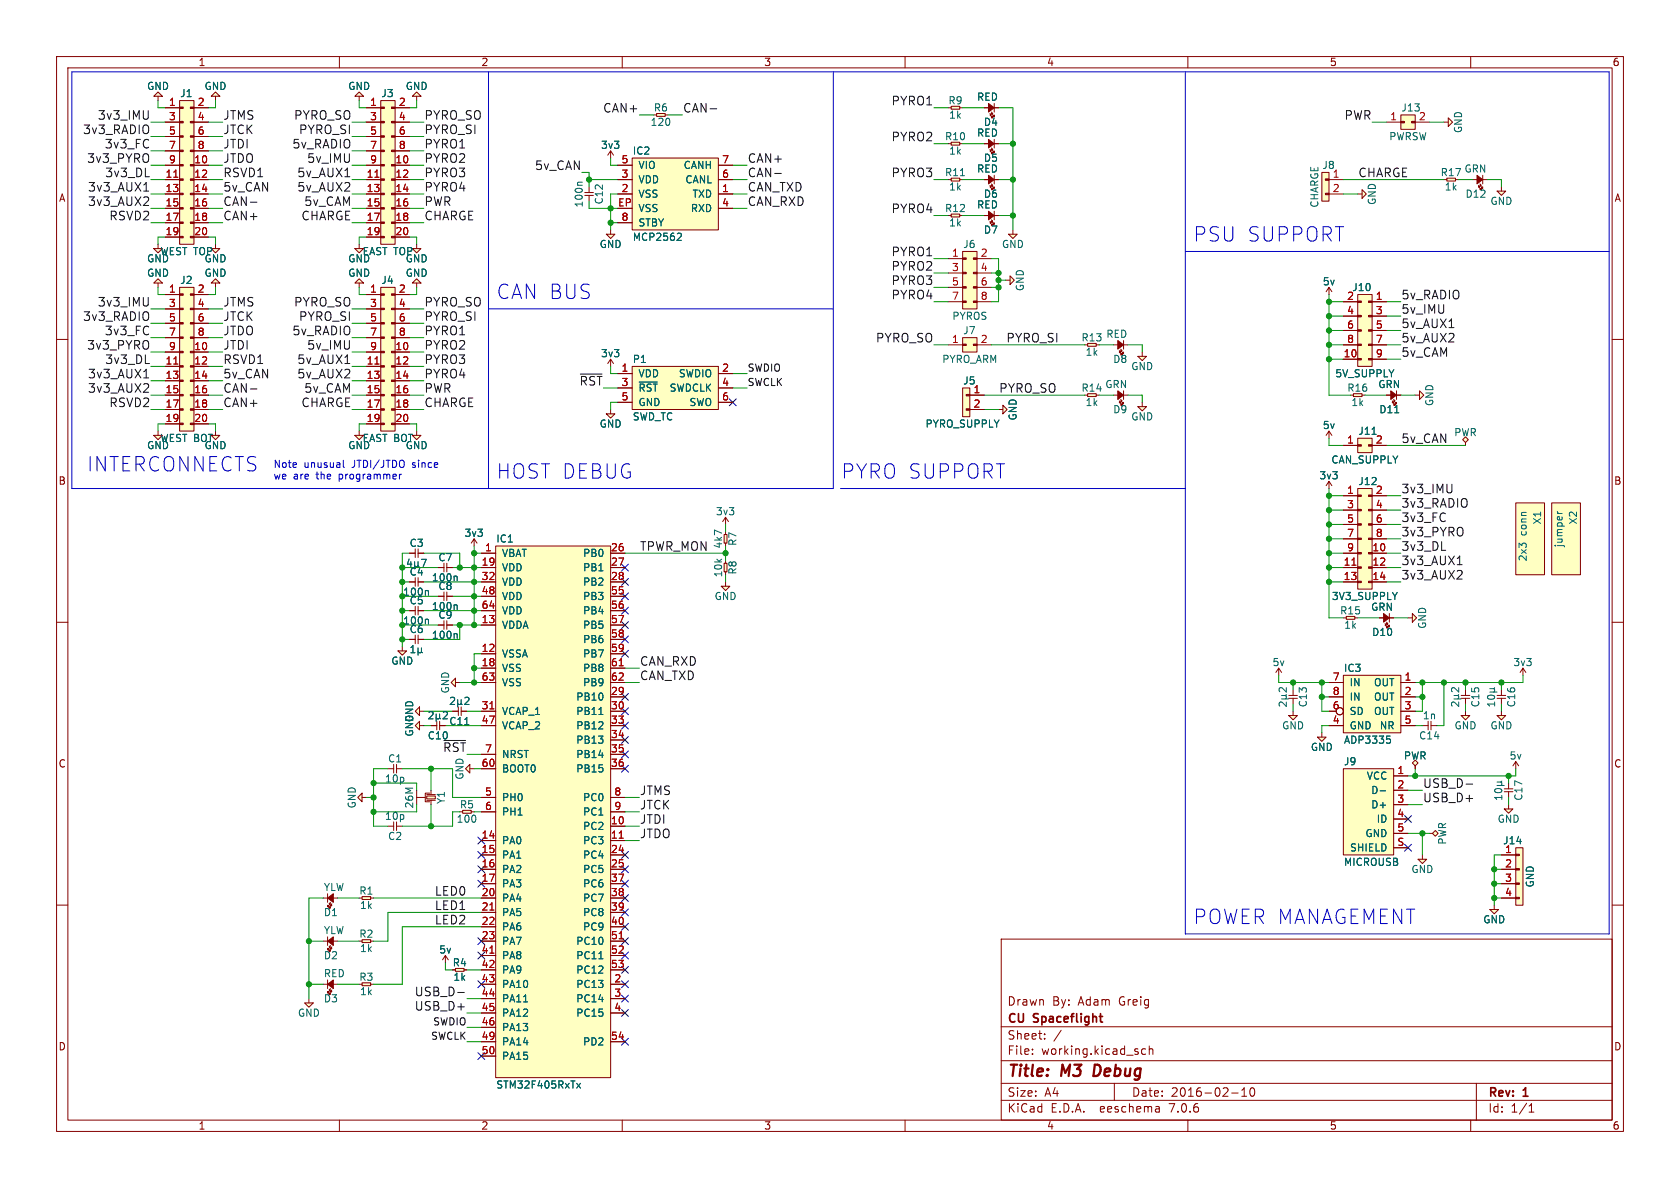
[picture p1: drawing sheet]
<svg xmlns="http://www.w3.org/2000/svg" width="297mm" height="210mm" viewBox="0 0 297 210" stroke-linecap="round" stroke-linejoin="round" font-family="sans-serif">
<defs><g id="words">
<g font-size="3.5" fill="#0000c2">
<text x="210.8" y="42.9">PSU SUPPORT</text>
<text x="87.6" y="53.1">CAN BUS</text>
<text x="15.2" y="83.6">INTERCONNECTS</text>
<text x="87.6" y="84.8">HOST DEBUG</text>
<text x="148.6" y="84.8">PYRO SUPPORT</text>
<text x="210.8" y="163.6">POWER MANAGEMENT</text>
</g>
<g font-size="2.8" fill="#840000">
<text x="178" y="190.9">Title:</text>
<text x="187.7" y="190.9">M3</text>
<text x="194.2" y="190.9">Debug</text>
</g>
<g font-size="2.1" fill="#0f0f0f">
<text x="14.6" y="23.8">3v3_RADIO</text>
<text x="17.2" y="21.3">3v3_IMU</text>
<text x="39.4" y="21.3">JTMS</text>
<text x="39.4" y="23.8">JTCK</text>
<text x="51.9" y="21.3">PYRO_SO</text>
<text x="52.8" y="23.8">PYRO_SI</text>
<text x="74.9" y="23.8">PYRO_SI</text>
<text x="74.9" y="21.3">PYRO_SO</text>
<text x="106.6" y="20">CAN+</text>
<text x="120.6" y="20">CAN-</text>
<text x="157.5" y="18.7">PYRO1</text>
<text x="237.6" y="21.3">PWR</text>
<text x="15.3" y="28.9">3v3_PYRO</text>
<text x="18.5" y="26.4">3v3_FC</text>
<text x="39.4" y="26.4">JTDI</text>
<text x="39.4" y="28.9">JTDO</text>
<text x="51.6" y="26.4">5v_RADIO</text>
<text x="54.2" y="28.9">5v_IMU</text>
<text x="74.9" y="28.9">PYRO2</text>
<text x="74.9" y="26.4">PYRO1</text>
<text x="132.1" y="28.9">CAN+</text>
<text x="157.5" y="25.1">PYRO2</text>
<text x="15.5" y="34">3v3_AUX1</text>
<text x="18.5" y="31.4">3v3_DL</text>
<text x="39.4" y="34">5v_CAN</text>
<text x="39.4" y="31.4">RSVD1</text>
<text x="52.5" y="31.4">5v_AUX1</text>
<text x="52.5" y="34">5v_AUX2</text>
<text x="74.9" y="34">PYRO4</text>
<text x="74.9" y="31.4">PYRO3</text>
<text x="94.5" y="30.2">5v_CAN</text>
<text x="132.1" y="34">CAN_TXD</text>
<text x="132.1" y="31.4">CAN-</text>
<text x="157.5" y="31.4">PYRO3</text>
<text x="240" y="31.4">CHARGE</text>
<text x="15.5" y="36.5">3v3_AUX2</text>
<text x="19.3" y="39.1">RSVD2</text>
<text x="39.4" y="36.5">CAN-</text>
<text x="39.4" y="39.1">CAN+</text>
<text x="53.2" y="39.1">CHARGE</text>
<text x="53.7" y="36.5">5v_CAM</text>
<text x="74.9" y="36.5">PWR</text>
<text x="74.9" y="39.1">CHARGE</text>
<text x="132.1" y="36.5">CAN_RXD</text>
<text x="157.5" y="37.8">PYRO4</text>
<text x="157.5" y="45.4">PYRO1</text>
<text x="157.5" y="47.9">PYRO2</text>
<text x="157.5" y="50.5">PYRO3</text>
<text x="157.5" y="53">PYRO4</text>
<text x="247.6" y="53">5v_RADIO</text>
<text x="14.6" y="56.8">3v3_RADIO</text>
<text x="17.2" y="54.3">3v3_IMU</text>
<text x="18.5" y="59.4">3v3_FC</text>
<text x="39.4" y="59.4">JTDO</text>
<text x="39.4" y="56.8">JTCK</text>
<text x="39.4" y="54.3">JTMS</text>
<text x="51.6" y="59.4">5v_RADIO</text>
<text x="51.9" y="54.3">PYRO_SO</text>
<text x="52.8" y="56.8">PYRO_SI</text>
<text x="74.9" y="59.4">PYRO1</text>
<text x="74.9" y="56.8">PYRO_SI</text>
<text x="74.9" y="54.3">PYRO_SO</text>
<text x="247.6" y="58.1">5v_AUX1</text>
<text x="247.6" y="55.6">5v_IMU</text>
<text x="15.3" y="61.9">3v3_PYRO</text>
<text x="18.5" y="64.5">3v3_DL</text>
<text x="39.4" y="61.9">JTDI</text>
<text x="39.4" y="64.5">RSVD1</text>
<text x="52.5" y="64.5">5v_AUX1</text>
<text x="54.2" y="61.9">5v_IMU</text>
<text x="74.9" y="61.9">PYRO2</text>
<text x="74.9" y="64.5">PYRO3</text>
<text x="154.8" y="60.6">PYRO_SO</text>
<text x="177.8" y="60.6">PYRO_SI</text>
<text x="247.6" y="63.2">5v_CAM</text>
<text x="247.6" y="60.6">5v_AUX2</text>
<text x="15.5" y="67">3v3_AUX1</text>
<text x="15.5" y="69.5">3v3_AUX2</text>
<text x="39.4" y="67">5v_CAN</text>
<text x="39.4" y="69.5">CAN-</text>
<text x="52.5" y="67">5v_AUX2</text>
<text x="53.7" y="69.5">5v_CAM</text>
<text x="74.9" y="69.5">PWR</text>
<text x="74.9" y="67">PYRO4</text>
<text x="176.5" y="69.5">PYRO_SO</text>
<text x="19.3" y="72.1">RSVD2</text>
<text x="39.4" y="72.1">CAN+</text>
<text x="53.2" y="72.1">CHARGE</text>
<text x="74.9" y="72.1">CHARGE</text>
<text x="247.6" y="78.4">5v_CAN</text>
<text x="247.6" y="89.9">3v3_RADIO</text>
<text x="247.6" y="87.3">3v3_IMU</text>
<text x="247.6" y="92.4">3v3_FC</text>
<text x="247.6" y="94.9">3v3_PYRO</text>
<text x="113" y="97.5">TPWR_MON</text>
<text x="247.6" y="100">3v3_AUX1</text>
<text x="247.6" y="97.5">3v3_DL</text>
<text x="247.6" y="102.6">3v3_AUX2</text>
<text x="113" y="117.8">CAN_RXD</text>
<text x="113" y="120.3">CAN_TXD</text>
<text x="113" y="140.7">JTMS</text>
<text x="113" y="143.2">JTCK</text>
<text x="251.5" y="139.4">USB_D-</text>
<text x="251.5" y="141.9">USB_D+</text>
<text x="113" y="145.7">JTDI</text>
<text x="113" y="148.3">JTDO</text>
<text x="76.8" y="161">LED1</text>
<text x="76.8" y="158.4">LED0</text>
<text x="76.8" y="163.5">LED2</text>
<text x="73.3" y="176.2">USB_D-</text>
<text x="73.3" y="178.8">USB_D+</text>
</g>
<g font-size="2.1" fill="#009600">
<text x="102.4" y="68.3">~{RST}</text>
<text x="78.3" y="133">~{RST}</text>
</g>
<g font-size="2.1" fill="#840000">
<text x="178" y="178">Drawn</text>
<text x="186" y="178">By:</text>
<text x="190.7" y="178">Adam</text>
<text x="198" y="178">Greig</text>
<text x="178" y="184">Sheet:</text>
<text x="178" y="181.2">CU</text>
<text x="182.8" y="181.2">Spaceflight</text>
<text x="178" y="186.7">File:</text>
<text x="184.1" y="186.7">working.kicad_sch</text>
<text x="178" y="196.9">KiCad</text>
<text x="178" y="194.1">Size:</text>
<text x="184.7" y="194.1">A4</text>
<text x="185.7" y="196.9">E.D.A.</text>
<text x="194.6" y="196.9">eeschema</text>
<text x="200" y="194.1">Date:</text>
<text x="207" y="196.9">7.0.6</text>
<text x="207" y="194.1">2016-02-10</text>
<text x="263" y="194.3">Rev:</text>
<text x="263" y="196.9">Id:</text>
<text x="267.1" y="196.9">1/1</text>
<text x="269.4" y="194.3">1</text>
</g>
<g font-size="1.8" fill="#840000">
<text x="35" y="11.9">1</text>
<text x="85" y="11.9">2</text>
<text x="135" y="11.9">3</text>
<text x="185" y="11.9">4</text>
<text x="235" y="11.9">5</text>
<text x="285" y="11.9">6</text>
<text x="10.3" y="35.9">A</text>
<text x="285.3" y="35.9">A</text>
<text x="10.3" y="85.9">B</text>
<text x="285.3" y="85.9">B</text>
<text x="10.3" y="135.9">C</text>
<text x="285.3" y="135.9">C</text>
<text x="79.9" y="171">R4</text>
<text x="10.3" y="185.9">D</text>
<text x="285.3" y="185.9">D</text>
<text x="35" y="199.9">1</text>
<text x="85" y="199.9">2</text>
<text x="135" y="199.9">3</text>
<text x="185" y="199.9">4</text>
<text x="235" y="199.9">5</text>
<text x="285" y="199.9">6</text>
</g>
<g font-size="1.8" fill="#006464">
<text x="25.9" y="16.1">GND</text>
<text x="31.8" y="17.4">J1</text>
<text x="36.1" y="16.1">GND</text>
<text x="61.5" y="16.1">GND</text>
<text x="67.3" y="17.4">J3</text>
<text x="71.6" y="16.1">GND</text>
<text x="114.9" y="22.5">120</text>
<text x="115.5" y="19.9">R6</text>
<text x="167.6" y="18.6">R9</text>
<text x="167.7" y="21.2">1k</text>
<text x="172.6" y="18">RED</text>
<text x="173.8" y="22.5">D4</text>
<text x="247.7" y="19.9">J13</text>
<text x="250.8" y="21.3">2</text>
<text x="258.7" y="23.6" transform="rotate(-90 258.7 23.6)">GND</text>
<text x="106.2" y="26.5">3v3</text>
<text x="111.8" y="27.5">IC2</text>
<text x="167" y="25">R10</text>
<text x="167.7" y="27.5">1k</text>
<text x="172.6" y="24.4">RED</text>
<text x="173.8" y="28.8">D5</text>
<text x="245.5" y="25">PWRSW</text>
<text x="112.8" y="35.2">VSS</text>
<text x="112.8" y="32.6">VDD</text>
<text x="112.8" y="30.1">VIO</text>
<text x="120.8" y="30.1">CANH</text>
<text x="121.1" y="32.6">CANL</text>
<text x="122.3" y="35.2">TXD</text>
<text x="167" y="31.3">R11</text>
<text x="167.7" y="33.9">1k</text>
<text x="172.6" y="30.7">RED</text>
<text x="173.8" y="35.2">D6</text>
<text x="233.7" y="30.1">J8</text>
<text x="235.5" y="31.5">1</text>
<text x="254.6" y="31.3">R17</text>
<text x="255.3" y="33.9">1k</text>
<text x="258.8" y="30.7">GRN</text>
<text x="259" y="35.2">D12</text>
<text x="103.2" y="36.8" transform="rotate(-90 103.2 36.8)">100n</text>
<text x="106.8" y="36.2" transform="rotate(-90 106.8 36.2)">C12</text>
<text x="112.8" y="40.2">STBY</text>
<text x="112.8" y="37.7">VSS</text>
<text x="122" y="37.7">RXD</text>
<text x="167" y="37.7">R12</text>
<text x="167.7" y="40.2">1k</text>
<text x="172.6" y="37.1">RED</text>
<text x="173.8" y="41.5">D7</text>
<text x="233.3" y="36.8" transform="rotate(-90 233.3 36.8)">CHARGE</text>
<text x="243.4" y="36.3" transform="rotate(-90 243.4 36.3)">GND</text>
<text x="263.4" y="36.4">GND</text>
<text x="25.9" y="46.6">GND</text>
<text x="28.3" y="45.3">WEST TOP</text>
<text x="36.1" y="46.6">GND</text>
<text x="61.5" y="46.6">GND</text>
<text x="64" y="45.3">EAST TOP</text>
<text x="71.6" y="46.6">GND</text>
<text x="105.9" y="44">GND</text>
<text x="111.8" y="42.8">MCP2562</text>
<text x="170.2" y="44">J6</text>
<text x="177" y="44">GND</text>
<text x="25.9" y="49.1">GND</text>
<text x="31.8" y="50.4">J2</text>
<text x="36.1" y="49.1">GND</text>
<text x="61.5" y="49.1">GND</text>
<text x="67.3" y="50.4">J4</text>
<text x="71.6" y="49.1">GND</text>
<text x="181.2" y="51.6" transform="rotate(-90 181.2 51.6)">GND</text>
<text x="233.8" y="50.6">5v</text>
<text x="239" y="51.7">J10</text>
<text x="168.3" y="56.7">PYROS</text>
<text x="170.2" y="59.3">J7</text>
<text x="195.5" y="59.9">RED</text>
<text x="106.2" y="63.3">3v3</text>
<text x="111.8" y="64.4">P1</text>
<text x="166.5" y="64.4">PYRO_ARM</text>
<text x="191.1" y="60.6">R13</text>
<text x="191.8" y="63.1">1k</text>
<text x="196.7" y="64.4">D8</text>
<text x="199.9" y="65.6">GND</text>
<text x="112.8" y="66.9">VDD</text>
<text x="112.8" y="69.4">~{RST}SWDCLK</text>
<text x="112.8" y="72">GND</text>
<text x="119.9" y="66.9">SWDIO</text>
<text x="121.8" y="72">SWO</text>
<text x="170.2" y="68.2">J5</text>
<text x="191.1" y="69.4">R14</text>
<text x="191.8" y="72">1k</text>
<text x="195.3" y="68.8">GRN</text>
<text x="236" y="66.9">5V_SUPPLY</text>
<text x="238.1" y="69.4">R16</text>
<text x="238.8" y="72">1k</text>
<text x="243.6" y="68.8">GRN</text>
<text x="253.6" y="71.9" transform="rotate(-90 253.6 71.9)">GND</text>
<text x="105.9" y="75.8">GND</text>
<text x="111.8" y="74.5">SWD_TC</text>
<text x="163.5" y="75.8">PYRO_SUPPLY</text>
<text x="179.9" y="74.4" transform="rotate(-90 179.9 74.4)">GND</text>
<text x="196.7" y="73.3">D9</text>
<text x="199.9" y="74.5">GND</text>
<text x="233.8" y="76">5v</text>
<text x="240" y="77.1">J11</text>
<text x="243.7" y="73.3">D11</text>
<text x="257" y="77.3">PWR</text>
<text x="25.9" y="79.6">GND</text>
<text x="28.3" y="78.3">WEST BOT</text>
<text x="36.1" y="79.6">GND</text>
<text x="61.5" y="79.6">GND</text>
<text x="64" y="78.3">EAST BOT</text>
<text x="71.6" y="79.6">GND</text>
<text x="235.3" y="82.1">CAN_SUPPLY</text>
<text x="233.2" y="84.9">3v3</text>
<text x="240" y="86">J12</text>
<text x="82" y="95.1">3v3</text>
<text x="126.5" y="91.3">3v3</text>
<text x="270.1" y="94.7" transform="rotate(-90 270.1 94.7)">conn</text>
<text x="272.6" y="92.8" transform="rotate(-90 272.6 92.8)">X1</text>
<text x="279" y="92.8" transform="rotate(-90 279 92.8)">X2</text>
<text x="72.3" y="102">C4</text>
<text x="72.3" y="96.9">C3</text>
<text x="77.4" y="99.4">C7</text>
<text x="87.6" y="96.1">IC1</text>
<text x="88.6" y="98.7">VBAT</text>
<text x="88.6" y="101.2">VDD</text>
<text x="103" y="98.7">PB0</text>
<text x="103" y="101.2">PB1</text>
<text x="127.9" y="97.1" transform="rotate(-90 127.9 97.1)">4k7</text>
<text x="130.4" y="101.7" transform="rotate(-90 130.4 101.7)">R8</text>
<text x="130.4" y="96.6" transform="rotate(-90 130.4 96.6)">R7</text>
<text x="270.1" y="99.3" transform="rotate(-90 270.1 99.3)">2x3</text>
<text x="276.5" y="96.9" transform="rotate(-90 276.5 96.9)">jumper</text>
<text x="71.2" y="105.5">100n</text>
<text x="72.3" y="107">C5</text>
<text x="76.2" y="103">100n</text>
<text x="77.4" y="104.5">C8</text>
<text x="88.6" y="103.7">VDD</text>
<text x="88.6" y="106.3">VDD</text>
<text x="103" y="103.7">PB2</text>
<text x="103" y="106.3">PB3</text>
<text x="126.2" y="106.3">GND</text>
<text x="127.9" y="102.2" transform="rotate(-90 127.9 102.2)">10k</text>
<text x="235.4" y="106.3">3V3_SUPPLY</text>
<text x="71.2" y="110.6">100n</text>
<text x="72.3" y="112.1">C6</text>
<text x="76.2" y="108.1">100n</text>
<text x="76.2" y="113.1">100n</text>
<text x="77.4" y="109.6">C9</text>
<text x="88.6" y="111.4">VDDA</text>
<text x="88.6" y="108.8">VDD</text>
<text x="103" y="108.8">PB4</text>
<text x="103" y="111.4">PB5</text>
<text x="103" y="113.9">PB6</text>
<text x="236.8" y="108.8">R15</text>
<text x="237.5" y="111.4">1k</text>
<text x="242.3" y="108.2">GRN</text>
<text x="242.5" y="112.6">D10</text>
<text x="252.3" y="111.3" transform="rotate(-90 252.3 111.3)">GND</text>
<text x="69.1" y="117.7">GND</text>
<text x="88.6" y="116.4">VSSA</text>
<text x="88.6" y="119">VSS</text>
<text x="103" y="116.4">PB7</text>
<text x="103" y="119">PB8</text>
<text x="224.9" y="118">5v</text>
<text x="237.5" y="119">IC3</text>
<text x="267.4" y="118">3v3</text>
<text x="79.6" y="122.7" transform="rotate(-90 79.6 122.7)">GND</text>
<text x="88.6" y="121.5">VSS</text>
<text x="101.8" y="124.1">PB10</text>
<text x="103" y="121.5">PB9</text>
<text x="231.2" y="125.1" transform="rotate(-90 231.2 125.1)">C13</text>
<text x="238.5" y="121.5">IN</text>
<text x="238.5" y="124.1">IN</text>
<text x="242.8" y="121.5">OUT</text>
<text x="242.8" y="124.1">OUT</text>
<text x="261.7" y="125.1" transform="rotate(-90 261.7 125.1)">C15</text>
<text x="268.1" y="125.1" transform="rotate(-90 268.1 125.1)">C16</text>
<text x="73.3" y="130.3" transform="rotate(-90 73.3 130.3)">GND</text>
<text x="73.3" y="127.8" transform="rotate(-90 73.3 127.8)">GND</text>
<text x="75.5" y="130.9">C10</text>
<text x="79.3" y="128.4">C11</text>
<text x="88.6" y="126.6">VCAP_1</text>
<text x="88.6" y="129.1">VCAP_2</text>
<text x="101.8" y="126.6">PB11</text>
<text x="101.8" y="129.1">PB12</text>
<text x="101.8" y="131.7">PB13</text>
<text x="226.6" y="129.1">GND</text>
<text x="237.5" y="131.7">ADP3335</text>
<text x="238.5" y="129.1">GND</text>
<text x="238.5" y="126.6">SD</text>
<text x="242.8" y="126.6">OUT</text>
<text x="243.8" y="129.1">NR</text>
<text x="250.8" y="130.9">C14</text>
<text x="251.4" y="127.4">1n</text>
<text x="257" y="129.1">GND</text>
<text x="263.4" y="129.1">GND</text>
<text x="68.5" y="135">C1</text>
<text x="82.1" y="137.9" transform="rotate(-90 82.1 137.9)">GND</text>
<text x="88.6" y="136.8">BOOT0</text>
<text x="88.6" y="134.2">NRST</text>
<text x="101.8" y="134.2">PB14</text>
<text x="101.8" y="136.8">PB15</text>
<text x="231.6" y="132.9">GND</text>
<text x="237.5" y="135.5">J9</text>
<text x="248.1" y="134.5">PWR</text>
<text x="266.8" y="134.5">5v</text>
<text x="63.1" y="143" transform="rotate(-90 63.1 143)">GND</text>
<text x="68" y="138.5">10p</text>
<text x="78.8" y="142.2" transform="rotate(-90 78.8 142.2)">Y1</text>
<text x="81.2" y="143.1">R5</text>
<text x="88.6" y="141.8">PH0</text>
<text x="103" y="141.8">PC0</text>
<text x="241.5" y="138">VCC</text>
<text x="242.3" y="140.6">D-</text>
<text x="242.3" y="143.1">D+</text>
<text x="269.3" y="141.6" transform="rotate(-90 269.3 141.6)">C17</text>
<text x="68" y="145.1">10p</text>
<text x="68.5" y="148.7">C2</text>
<text x="80.6" y="145.6">100</text>
<text x="88.6" y="149.5">PA0</text>
<text x="88.6" y="144.4">PH1</text>
<text x="103" y="146.9">PC2</text>
<text x="103" y="149.5">PC3</text>
<text x="103" y="144.4">PC1</text>
<text x="241.3" y="148.2">GND</text>
<text x="243.3" y="145.6">ID</text>
<text x="255.9" y="149.4" transform="rotate(-90 255.9 149.4)">PWR</text>
<text x="264.7" y="145.6">GND</text>
<text x="265.6" y="149.5">J14</text>
<text x="88.6" y="152">PA1</text>
<text x="88.6" y="154.5">PA2</text>
<text x="103" y="152">PC4</text>
<text x="103" y="154.5">PC5</text>
<text x="237.5" y="153.3">MICROUSB</text>
<text x="238.6" y="150.7">SHIELD</text>
<text x="249.4" y="154.5">GND</text>
<text x="57.2" y="157.7">YLW</text>
<text x="63.4" y="158.3">R1</text>
<text x="63.5" y="160.9">1k</text>
<text x="88.6" y="157.1">PA3</text>
<text x="88.6" y="159.6">PA4</text>
<text x="103" y="157.1">PC6</text>
<text x="103" y="159.6">PC7</text>
<text x="271.4" y="157" transform="rotate(-90 271.4 157)">GND</text>
<text x="57.2" y="162.2">D1</text>
<text x="57.2" y="165.3">YLW</text>
<text x="63.4" y="166">R2</text>
<text x="88.6" y="162.2">PA5</text>
<text x="88.6" y="164.7">PA6</text>
<text x="88.6" y="167.2">PA7</text>
<text x="101.8" y="167.2">PC10</text>
<text x="103" y="162.2">PC8</text>
<text x="103" y="164.7">PC9</text>
<text x="262.1" y="163.4">GND</text>
<text x="57.2" y="169.8">D2</text>
<text x="57.2" y="172.9">RED</text>
<text x="63.4" y="173.6">R3</text>
<text x="63.5" y="168.5">1k</text>
<text x="77.5" y="168.8">5v</text>
<text x="80.1" y="173.6">1k</text>
<text x="88.6" y="169.8">PA8</text>
<text x="88.6" y="172.3">PA9</text>
<text x="101.8" y="169.8">PC11</text>
<text x="101.8" y="172.3">PC12</text>
<text x="52.6" y="179.9">GND</text>
<text x="57.2" y="177.4">D3</text>
<text x="63.5" y="176.1">1k</text>
<text x="88.6" y="174.9">PA10</text>
<text x="88.6" y="177.4">PA11</text>
<text x="88.6" y="179.9">PA12</text>
<text x="101.8" y="174.9">PC13</text>
<text x="101.8" y="177.4">PC14</text>
<text x="101.8" y="179.9">PC15</text>
<text x="88.6" y="182.5">PA13</text>
<text x="88.6" y="185">PA14</text>
<text x="103" y="185">PD2</text>
<text x="88.6" y="187.6">PA15</text>
<text x="87.6" y="192.6">STM32F405RxTx</text>
</g>
<g font-size="1.8" fill="#a90000">
<text x="29.8" y="18.8">1</text>
<text x="29.8" y="21.3">3</text>
<text x="29.8" y="23.9">5</text>
<text x="34.9" y="18.8">2</text>
<text x="34.9" y="21.3">4</text>
<text x="34.9" y="23.9">6</text>
<text x="65.3" y="18.8">1</text>
<text x="65.3" y="21.3">3</text>
<text x="65.3" y="23.9">5</text>
<text x="70.4" y="18.8">2</text>
<text x="70.4" y="21.3">4</text>
<text x="70.4" y="23.9">6</text>
<text x="245.7" y="21.3">1</text>
<text x="29.8" y="26.4">7</text>
<text x="29.8" y="29">9</text>
<text x="34.2" y="29">10</text>
<text x="34.9" y="26.4">8</text>
<text x="65.3" y="26.4">7</text>
<text x="65.3" y="29">9</text>
<text x="69.8" y="29">10</text>
<text x="70.4" y="26.4">8</text>
<text x="109.8" y="29">5</text>
<text x="127.6" y="29">7</text>
<text x="29.2" y="31.5">11</text>
<text x="29.2" y="34">13</text>
<text x="34.2" y="31.5">12</text>
<text x="34.2" y="34">14</text>
<text x="64.7" y="31.5">11</text>
<text x="64.7" y="34">13</text>
<text x="69.8" y="31.5">12</text>
<text x="69.8" y="34">14</text>
<text x="109.8" y="34">2</text>
<text x="109.8" y="31.5">3</text>
<text x="127.6" y="34">1</text>
<text x="127.6" y="31.5">6</text>
<text x="235.5" y="34">2</text>
<text x="29.2" y="36.6">15</text>
<text x="29.2" y="39.1">17</text>
<text x="29.2" y="41.7">19</text>
<text x="34.2" y="36.6">16</text>
<text x="34.2" y="39.1">18</text>
<text x="34.2" y="41.7">20</text>
<text x="64.7" y="36.6">15</text>
<text x="64.7" y="39.1">17</text>
<text x="64.7" y="41.7">19</text>
<text x="69.8" y="36.6">16</text>
<text x="69.8" y="39.1">18</text>
<text x="69.8" y="41.7">20</text>
<text x="109.2" y="36.6">EP</text>
<text x="109.8" y="39.1">8</text>
<text x="127.6" y="36.6">4</text>
<text x="168.2" y="45.5">1</text>
<text x="173.3" y="45.5">2</text>
<text x="29.8" y="51.8">1</text>
<text x="34.9" y="51.8">2</text>
<text x="65.3" y="51.8">1</text>
<text x="70.4" y="51.8">2</text>
<text x="168.2" y="48">3</text>
<text x="168.2" y="50.5">5</text>
<text x="168.2" y="53.1">7</text>
<text x="173.3" y="48">4</text>
<text x="173.3" y="50.5">6</text>
<text x="173.3" y="53.1">8</text>
<text x="238.1" y="53.1">2</text>
<text x="243.1" y="53.1">1</text>
<text x="29.8" y="54.4">3</text>
<text x="29.8" y="56.9">5</text>
<text x="29.8" y="59.4">7</text>
<text x="34.9" y="54.4">4</text>
<text x="34.9" y="56.9">6</text>
<text x="34.9" y="59.4">8</text>
<text x="65.3" y="54.4">3</text>
<text x="65.3" y="56.9">5</text>
<text x="65.3" y="59.4">7</text>
<text x="70.4" y="54.4">4</text>
<text x="70.4" y="56.9">6</text>
<text x="70.4" y="59.4">8</text>
<text x="238.1" y="55.6">4</text>
<text x="238.1" y="58.2">6</text>
<text x="243.1" y="55.6">3</text>
<text x="243.1" y="58.2">5</text>
<text x="29.2" y="64.5">11</text>
<text x="29.8" y="62">9</text>
<text x="34.2" y="62">10</text>
<text x="34.2" y="64.5">12</text>
<text x="64.7" y="64.5">11</text>
<text x="65.3" y="62">9</text>
<text x="69.8" y="62">10</text>
<text x="69.8" y="64.5">12</text>
<text x="109.8" y="65.8">1</text>
<text x="127.6" y="65.8">2</text>
<text x="168.2" y="60.7">1</text>
<text x="173.3" y="60.7">2</text>
<text x="237.4" y="63.2">10</text>
<text x="238.1" y="60.7">8</text>
<text x="243.1" y="60.7">7</text>
<text x="243.1" y="63.2">9</text>
<text x="29.2" y="67.1">13</text>
<text x="29.2" y="69.6">15</text>
<text x="34.2" y="67.1">14</text>
<text x="34.2" y="69.6">16</text>
<text x="64.7" y="67.1">13</text>
<text x="64.7" y="69.6">15</text>
<text x="69.8" y="67.1">14</text>
<text x="69.8" y="69.6">16</text>
<text x="109.8" y="68.3">3</text>
<text x="109.8" y="70.9">5</text>
<text x="127.6" y="68.3">4</text>
<text x="127.6" y="70.9">6</text>
<text x="172" y="69.6">1</text>
<text x="29.2" y="72.1">17</text>
<text x="29.2" y="74.7">19</text>
<text x="34.2" y="72.1">18</text>
<text x="34.2" y="74.7">20</text>
<text x="64.7" y="72.1">17</text>
<text x="64.7" y="74.7">19</text>
<text x="69.8" y="72.1">18</text>
<text x="69.8" y="74.7">20</text>
<text x="172" y="72.1">2</text>
<text x="238.1" y="78.5">1</text>
<text x="243.1" y="78.5">2</text>
<text x="238.1" y="87.4">1</text>
<text x="238.1" y="89.9">3</text>
<text x="243.1" y="87.4">2</text>
<text x="243.1" y="89.9">4</text>
<text x="238.1" y="92.5">5</text>
<text x="238.1" y="95">7</text>
<text x="243.1" y="92.5">6</text>
<text x="243.1" y="95">8</text>
<text x="85" y="100.1">19</text>
<text x="85.7" y="97.5">1</text>
<text x="107.9" y="97.5">26</text>
<text x="107.9" y="100.1">27</text>
<text x="237.4" y="100.1">11</text>
<text x="238.1" y="97.5">9</text>
<text x="242.5" y="97.5">10</text>
<text x="242.5" y="100.1">12</text>
<text x="85" y="102.6">32</text>
<text x="85" y="105.2">48</text>
<text x="85" y="107.7">64</text>
<text x="107.9" y="102.6">28</text>
<text x="107.9" y="105.2">55</text>
<text x="107.9" y="107.7">56</text>
<text x="237.4" y="102.6">13</text>
<text x="242.5" y="102.6">14</text>
<text x="85" y="110.2">13</text>
<text x="107.9" y="110.2">57</text>
<text x="107.9" y="112.8">58</text>
<text x="85" y="115.3">12</text>
<text x="85" y="117.9">18</text>
<text x="107.9" y="115.3">59</text>
<text x="107.9" y="117.9">61</text>
<text x="85" y="125.5">31</text>
<text x="85" y="120.4">63</text>
<text x="107.9" y="122.9">29</text>
<text x="107.9" y="125.5">30</text>
<text x="107.9" y="120.4">62</text>
<text x="235.5" y="125.5">6</text>
<text x="235.5" y="120.4">7</text>
<text x="235.5" y="122.9">8</text>
<text x="248.2" y="120.4">1</text>
<text x="248.2" y="122.9">2</text>
<text x="248.2" y="125.5">3</text>
<text x="85" y="128">47</text>
<text x="107.9" y="128">33</text>
<text x="107.9" y="130.6">34</text>
<text x="235.5" y="128">4</text>
<text x="248.2" y="128">5</text>
<text x="85" y="135.6">60</text>
<text x="85.7" y="133.1">7</text>
<text x="107.9" y="133.1">35</text>
<text x="107.9" y="135.6">36</text>
<text x="246.9" y="136.9">1</text>
<text x="85.7" y="140.7">5</text>
<text x="85.7" y="143.3">6</text>
<text x="108.5" y="140.7">8</text>
<text x="108.5" y="143.3">9</text>
<text x="246.9" y="139.4">2</text>
<text x="246.9" y="142">3</text>
<text x="85" y="148.3">14</text>
<text x="107.9" y="145.8">10</text>
<text x="107.9" y="148.3">11</text>
<text x="246.9" y="144.5">4</text>
<text x="246.9" y="147.1">5</text>
<text x="246.9" y="149.6">S</text>
<text x="85" y="150.9">15</text>
<text x="85" y="153.4">16</text>
<text x="85" y="156">17</text>
<text x="107.9" y="150.9">24</text>
<text x="107.9" y="153.4">25</text>
<text x="107.9" y="156">37</text>
<text x="266" y="150.9">1</text>
<text x="266" y="153.4">2</text>
<text x="266" y="156">3</text>
<text x="85" y="158.5">20</text>
<text x="85" y="161">21</text>
<text x="107.9" y="158.5">38</text>
<text x="107.9" y="161">39</text>
<text x="266" y="158.5">4</text>
<text x="85" y="163.6">22</text>
<text x="85" y="166.1">23</text>
<text x="107.9" y="163.6">40</text>
<text x="107.9" y="166.1">51</text>
<text x="85" y="168.7">41</text>
<text x="85" y="171.2">42</text>
<text x="85" y="173.7">43</text>
<text x="107.9" y="168.7">52</text>
<text x="107.9" y="171.2">53</text>
<text x="108.5" y="173.7">2</text>
<text x="85" y="176.3">44</text>
<text x="85" y="178.8">45</text>
<text x="108.5" y="176.3">3</text>
<text x="108.5" y="178.8">4</text>
<text x="85" y="181.4">46</text>
<text x="85" y="183.9">49</text>
<text x="107.9" y="183.9">54</text>
<text x="85" y="186.4">50</text>
</g>
<g font-size="1.8" fill="#0f0f0f">
<text x="132.1" y="65.8">SWDIO</text>
<text x="132.1" y="68.3">SWCLK</text>
<text x="76.1" y="183.9">SWCLK</text>
<text x="76.5" y="181.3">SWDIO</text>
</g>
<g font-size="1.8" fill="#0000c2">
<text x="48.3" y="82.8">Note</text>
<text x="53.7" y="82.8">unusual</text>
<text x="62.3" y="82.8">JTDI/JTDO</text>
<text x="73.2" y="82.8">since</text>
<text x="48.3" y="84.8">we</text>
<text x="51.8" y="84.8">are</text>
<text x="56" y="84.8">the</text>
<text x="60.2" y="84.8">programmer</text>
</g>
<text font-size="1.8" fill="#009600" x="73.3" y="143" transform="rotate(-90 73.3 143)">26M</text>
</g></defs>
<g fill="none" stroke="#840000" stroke-width=".18">
<path d="M10 10h277v190h-277zM12 12h273v186h-273zM60 10v2M110 10v2M160 10v2M210 10v2M260 10v2M10 60h2M285 60h2M10 110h2M285 110h2M10 160h2"/>
<path d="M285 160h2M177 166h108v32h-108zM60 198v2M110 198v2M160 198v2M177 194.5h108M177 191.5h108M177 187.5h108M177 181.5h108M182.5 186.3v.1M182.5 185.5v.1M184.7 183.6v.1"/>
<path d="M184.7 182.8v.1M187.6 182.1l-1.3 2M197 191.5v3M202.5 185.5l-.4-.1-.3 .3v.4l.2 .2h.5M203.2 185.5l.2-.1 .3 .1 .1 .9M203.2 184.9v1.5M204.9 195.7l.1 .9M205 196.5l-.2 .1M205 196h-.2M210 198v2M217.7 193.2h1.2M219.5 193.8h.9"/>
<path d="M219.5 192.7l.5-.4v1.5M221.2 192.4l.1-.1a.81 .81 0 0 1 .6 .6 .81 .81 0 0 1-.3 .8l-.1 .1a.81 .81 0 0 1-.6-.6 .81 .81 0 0 1 .3-.8zM260 198v2M261 191.5v6.5M270.3 196.6h.9M270.3 195.5l.4-.4v1.5"/>
</g>
<path d="M193.6 188.2l-.3 2h.5" fill="none" stroke="#840000" stroke-width=".4"/>
<path d="M194.3 179.7h.6M194.6 180.6l.3 .1" fill="none" stroke="#840000" stroke-width=".3"/>
<path d="M249.7 108.5l.7 .7-.7 .8z" fill="#ffffc2"/>
<path d="M248.9 109.2h.8M249.7 108.5l.7 .7-.7 .8zM76.2 139.7v.8M73.7 141h1.5M75.4 140.7h1.6v.5h-1.6zM75.4 140.5h1.6M75.4 141.5h1.6M75.9 140.2h-.7v1.5h.7M76.2 141.5v.7" fill="none" stroke="#840000" stroke-width=".18"/>
<path d="M75.4 140.7h1.6v.5h-1.6z" fill="#ffffc2" stroke="#ffffc2" stroke-width=".18"/>
<path d="M53.8 177.3h1.6l-.8 .8z" fill="#ffffc2"/>
<path d="M53.8 177.3h1.6l-.8 .8zM54.6 176.5v.8" fill="none" stroke="#840000" stroke-width=".18"/>
<path d="M74.2 125v1.5l-.8-.8z" fill="#ffffc2"/>
<path d="M74.2 125v1.5l-.8-.8zM74.2 125.7h.7M258.3 122.9h1.5M258.3 123.4h1.5M259.1 121.9v1M259.1 123.4v1.1" fill="none" stroke="#840000" stroke-width=".18"/>
<path d="M257 123.6h1.3M257 122.9h.7M257.7 122.9l.2 .2v.3l-.2 .2M257.9 124.1v.8l-.9-.8-.4 .2 .1 .5M257.9 121.6v.7l-.9-.7-.4 .2 .1 .5M257.9 122.8l-.2 .1" fill="none" stroke="#006464" stroke-width=".18"/>
<path d="M258.3 126.5h1.5l-.7 .8z" fill="#ffffc2"/>
<path d="M258.3 126.5h1.5l-.7 .8zM259.1 125.7v.8" fill="none" stroke="#840000" stroke-width=".18"/>
<path d="M258.6 77.7l.5-.5 .5 .5-.5 .5z" fill="#ffffc2"/>
<path d="M258.6 77.7l.5-.5 .5 .5-.5 .5zM259.1 78.2v.5" fill="none" stroke="#840000" stroke-width=".18"/>
<path d="M177.3 71.6l.8 .8-.8 .8z" fill="#ffffc2"/>
<g fill="none" stroke="#840000" stroke-width=".18">
<path d="M176.5 72.4h.8M177.3 71.6l.8 .8-.8 .8zM72.4 108h1M73.4 107.2v1.5M73.9 107.2v1.5M73.9 108h1M77.5 105.4h1M78.5 104.6v1.6M79 104.6v1.6M79 105.4h1M265.4 151.1h2.6M265.4 153.7h2.6"/>
<path d="M265.4 156.2h2.6M265.4 158.8h2.6M268 149.9h1.2v10.1h-1.2z"/>
</g>
<path d="M268 149.9h1.2v10.1h-1.2z" fill="#ffffc2" stroke="#ffffc2" stroke-width=".18"/>
<g fill="#840000" stroke="#840000" stroke-width=".18">
<path d="M268 158.6h.6v.3h-.6z"/>
<path d="M268 156.1h.6v.2h-.6z"/>
<path d="M268 153.5h.6v.3h-.6z"/>
<path d="M268 151h.6v.3h-.6z"/>
</g>
<path d="M75.6 109.5l.1 .1v.7M80.6 106.9l.2 .2v.7" fill="none" stroke="#006464" stroke-width=".18"/>
<path d="M250.7 151.9h1.5l-.7 .8z" fill="#ffffc2"/>
<path d="M250.7 151.9h1.5l-.7 .8zM251.5 151.1v.8" fill="none" stroke="#840000" stroke-width=".18"/>
<path d="M253.2 147.3l.5-.5 .6 .5-.6 .5z" fill="#ffffc2"/>
<g fill="none" stroke="#840000" stroke-width=".18">
<path d="M78.5 99.6v1.5M79 99.6v1.5M85.1 97.8h2.5M87.6 96.5h20.3v94h-20.3zM107.9 97.8h2.6M234.4 85.9l.5-.8v1.3M234.9 85.1l.6 .8M77.5 100.3h1M79 100.3h1M85.1 100.3h2.5M85.1 115.6h2.5M85.1 110.5h2.5"/>
<path d="M85.1 118.1h2.5M85.1 102.9h2.5M85.1 105.4h2.5M85.1 108h2.5M107.9 100.3h2.6M107.9 115.6h2.6M107.9 110.5h2.6M107.9 118.1h2.6M107.9 102.9h2.6M107.9 105.4h2.6M107.9 108h2.6M107.9 113h2.6"/>
<path d="M76.2 128.3h1M77.2 127.5v1.5M77.7 128.3h1M77.7 127.5v1.5M85.1 125.7h2.5M85.1 128.3h2.5M85.1 133.4h2.5M85.1 135.9h2.5M85.1 120.7h2.5M107.9 123.2h2.6M107.9 125.7h2.6M107.9 128.3h2.6"/>
<path d="M107.9 130.8h2.6M107.9 133.4h2.6M107.9 135.9h2.6M107.9 120.7h2.6M237.5 135.9h8.9v15.2h-8.9zM246.4 137.2h2.5M246.4 139.7h2.5M64 158.5h1.5v.5h-1.5zM65.5 158.8h.5M85.1 148.6h2.5M85.1 151.1h2.5M85.1 153.7h2.5"/>
<path d="M85.1 156.2h2.5M85.1 158.8h2.5M85.1 141h2.5M85.1 143.5h2.5M107.9 146.1h2.6M107.9 148.6h2.6M107.9 151.1h2.6M107.9 153.7h2.6M107.9 156.2h2.6M107.9 158.8h2.6M107.9 141h2.6M107.9 143.5h2.6"/>
<path d="M246.4 147.3h2.5M246.4 142.2h2.5M246.4 144.8h2.5M246.4 149.9h2.5M252.7 147.3h.5M253.2 147.3l.5-.5 .6 .5-.6 .5zM85.1 174h2.5M85.1 161.3h2.5M85.1 163.8h2.5M85.1 166.4h2.5M85.1 176.5h2.5M85.1 179.1h2.5"/>
<path d="M85.1 168.9h2.5M85.1 171.5h2.5M107.9 174h2.6M107.9 161.3h2.6M107.9 163.8h2.6M107.9 166.4h2.6M107.9 176.5h2.6M107.9 179.1h2.6M107.9 168.9h2.6M107.9 171.5h2.6M85.1 181.6h2.5M85.1 184.2h2.5"/>
<path d="M85.1 186.7h2.5M107.9 184.2h2.6"/>
</g>
<g fill="none" stroke="#006464" stroke-width=".18">
<path d="M80.6 101.8l.2 .2v.7M75.8 125.9l.5-.1 .3 .4-.8 .9h.8M77.1 126.9l.2 .2h.2l.2-.2M77.1 126.2v1.3M77.7 126.9l.2 .2M77.7 126.2v.7M78.4 125.9l.5-.1 .2 .4-.8 .9h.8M105.9 126.3h.7M244 139.8h1M92.6 177.1h.7M105.9 169.5h.7M102 191.5l.6 .8"/>
<path d="M102.6 191.5l-.6 .8"/>
</g>
<g fill="#ffffc2" stroke="#ffffc2" stroke-width=".18">
<path d="M237.5 135.9h8.9v15.2h-8.9z"/>
<path d="M87.6 96.5h20.3v94h-20.3z"/>
<path d="M64 158.5h1.5v.5h-1.5z"/>
</g>
<path d="M109.5 117.7h.7M86.6 125.3h.7M109.5 148.2h.7M86.6 160.9h.7M86.6 168.5h.7M109.5 166h.7" fill="none" stroke="#a90000" stroke-width=".18"/>
<path d="M74.2 127.5v1.5l-.8-.7z" fill="#ffffc2"/>
<path d="M74.2 127.5v1.5l-.8-.7zM74.2 128.3h.7" fill="none" stroke="#840000" stroke-width=".18"/>
<path d="M265.9 143h1.6l-.8 .8z" fill="#ffffc2"/>
<g fill="none" stroke="#840000" stroke-width=".18">
<path d="M225.6 118.9l.5-.8v1.3M226.1 118.1l.5 .8M227.8 122.9h1.6M227.8 123.4h1.6M228.6 121.9v1M228.6 123.4v1.1M57.1 158.8h.8M57.9 158v1.5M58.4 159.5l-.2 .3h.2l-.5 .5v-.3l.3 .3h-.3M58.7 159.8l-.3 .2h.3l-.5 .5v-.2l.2 .2h-.2M58.9 158.8h.8M265.9 143h1.6l-.8 .8z"/>
<path d="M266.7 142.2v.8M57.1 174h.8M57.9 173.2v1.6M58.4 174.8l-.2 .2h.2l-.5 .5v-.2l.3 .2h-.3M58.7 175l-.3 .3h.3l-.5 .5v-.3l.2 .3h-.2M58.9 174h.8"/>
</g>
<g fill="#840000" stroke="#840000" stroke-width=".18">
<path d="M57.9 174l1-.8v1.6z"/>
<path d="M57.9 158.8l1-.8v1.5z"/>
</g>
<path d="M226.6 123.6h1.2M226.6 122.9h.6M227.2 122.9l.2 .2v.3l-.2 .2M227.4 124.1v.8l-.9-.8-.4 .2 .2 .5M227.4 121.6v.7l-.9-.7-.4 .2 .2 .5M227.4 122.8l-.2 .1" fill="none" stroke="#006464" stroke-width=".18"/>
<path d="M227.8 126.5h1.6l-.8 .8z" fill="#ffffc2"/>
<path d="M227.8 126.5h1.6l-.8 .8zM228.6 125.7v.8" fill="none" stroke="#840000" stroke-width=".18"/>
<path d="M263.4 160.8h1.5l-.7 .7z" fill="#ffffc2"/>
<path d="M57.1 166.4h.8M57.9 165.6v1.5M58.4 167.1l-.2 .3h.2l-.5 .5v-.3l.3 .3h-.3M58.7 167.4l-.3 .2h.3l-.5 .5v-.2l.2 .2h-.2M58.9 166.4h.8M64 166.1h1.5v.5h-1.5zM263.4 160.8h1.5l-.7 .7zM264.2 160v.8" fill="none" stroke="#840000" stroke-width=".18"/>
<path d="M57.9 166.4l1-.8v1.5z" fill="#840000" stroke="#840000" stroke-width=".18"/>
<path d="M64 166.1h1.5v.5h-1.5z" fill="#ffffc2" stroke="#ffffc2" stroke-width=".18"/>
<path d="M63.2 141l.8-.8v1.5z" fill="#ffffc2"/>
<path d="M264.7 122.9h1.5M264.7 123.4h1.5M265.4 121.9v1M265.4 123.4v1.1M63.2 141l.8-.8v1.5zM64 141h.8" fill="none" stroke="#840000" stroke-width=".18"/>
<path d="M263 123.1a.75 .75 0 0 1 1.2 .2 .72 .72 0 0 1-1.2-.1zM263.4 122.3h1.3M263.4 121.7h.7M264.1 121.7l.1 .2v.3l-.1 .1M264.2 124.1v.7M264.2 124.5h-1.2l.3 .3M264.2 121.6l-.1 .1" fill="none" stroke="#006464" stroke-width=".18"/>
<path d="M264.7 126.5h1.5l-.8 .8z" fill="#ffffc2"/>
<g fill="none" stroke="#840000" stroke-width=".18">
<path d="M245.1 69.9h.8M246.1 70.9l.3 .2h-.3l.5 .5v-.2l-.2 .2h.2M246.4 70.6l.2 .3h-.2l.5 .5v-.3l-.3 .3h.3M246.9 69.1v1.5M246.9 69.9h.7M237.5 119.4h10.1v10.1h-10.1zM234.9 120.7h2.6M234.9 123.2h2.6M234.9 125.7h1.3M234.9 128.3h2.6M247.6 120.7h2.6M247.6 123.2h2.6"/>
<path d="M247.6 125.7h2.6M247.6 128.3h2.6M264.7 126.5h1.5l-.8 .8zM265.4 125.7v.8"/>
<circle cx="236.9" cy="125.7" r=".63"/>
</g>
<path d="M245.9 69.1l1 .8-1 .7z" fill="#840000" stroke="#840000" stroke-width=".18"/>
<path d="M246.6 73h.7M245.2 130.1h.6M245.6 130.6l.2 .2v.3l-.2 .3" fill="none" stroke="#006464" stroke-width=".18"/>
<path d="M237.5 119.4h10.1v10.1h-10.1z" fill="#ffffc2" stroke="#ffffc2" stroke-width=".18"/>
<path d="M232.9 130.3h1.5l-.7 .8z" fill="#ffffc2"/>
<g fill="none" stroke="#840000" stroke-width=".18">
<path d="M237.5 78.7h2.5M240 77.5h2.6v2.5h-2.6zM242.6 78.7h2.5M72.4 97.8h1M73.4 97v1.6M73.9 97v1.6M73.9 97.8h1M72.4 102.9h1M73.4 102.1v1.5M73.9 102.1v1.5M73.9 102.9h1M77.5 110.5h1"/>
<path d="M78.5 109.7v1.6M79 109.7v1.6M79 110.5h1M238 109h1.5v.5h-1.5zM243.8 109.2h.8M244.9 110.2l.2 .3h-.2l.5 .5v-.3l-.3 .3h.3M245.1 110l.3 .2h-.3l.5 .5v-.2l-.2 .2h.2M245.6 108.5v1.5M245.6 109.2h.8M232.9 130.3h1.5l-.7 .8zM233.7 129.5v.8"/>
</g>
<path d="M242.6 76.8h.7M72.3 98.8l-.3 .9h.8M72.6 99.3v.8M73.3 99.3v1.3M73.3 100l.1 .1M73.9 100l.1 .1M73.9 100l-.1 .1M73.9 99.3v.7M74.5 98.9h.9l-.6 1.2M75.6 104.4l.1 .2v.6M80.6 112l.2 .2v.6" fill="none" stroke="#006464" stroke-width=".18"/>
<g fill="#ffffc2" stroke="#ffffc2" stroke-width=".18">
<path d="M238 109h1.5v.5h-1.5z"/>
<path d="M240 77.5h2.6v2.5h-2.6z"/>
</g>
<g fill="#840000" stroke="#840000" stroke-width=".18">
<path d="M240 78.6h.7v.3h-.7z"/>
<path d="M241.9 78.6h.7v.3h-.7z"/>
<path d="M244.6 108.5l1 .7-1 .8z"/>
</g>
<path d="M80.5 119.9v1.5l-.7-.7z" fill="#ffffc2"/>
<g fill="none" stroke="#840000" stroke-width=".18">
<path d="M237.5 53.3h2.5M237.5 55.9h2.5M237.5 58.4h2.5M240 52.1h2.6v12.7h-2.6zM242.6 53.3h2.5M242.6 55.9h2.5M242.6 58.4h2.5M234.4 77l.5-.8v1.3M234.9 76.2l.6 .8M237.5 63.5h2.5M237.5 61h2.5M242.6 63.5h2.5"/>
<path d="M242.6 61h2.5M80.5 119.9v1.5l-.7-.7zM68.6 135.9h1M69.6 135.1v1.6M70.1 135.1v1.6M70.1 135.9h1M80.5 120.7h.8M81.8 143.3h1.5v.5h-1.5z"/>
</g>
<g fill="#ffffc2" stroke="#ffffc2" stroke-width=".18">
<path d="M240 52.1h2.6v12.7h-2.6z"/>
<path d="M81.8 143.3h1.5v.5h-1.5z"/>
</g>
<g fill="#840000" stroke="#840000" stroke-width=".18">
<path d="M241.9 63.4h.7v.2h-.7z"/>
<path d="M241.9 60.8h.7v.3h-.7z"/>
<path d="M241.9 58.3h.7v.2h-.7z"/>
<path d="M241.9 55.8h.7v.2h-.7z"/>
<path d="M241.9 53.2h.7v.3h-.7z"/>
<path d="M240 63.4h.7v.2h-.7z"/>
<path d="M240 60.8h.7v.3h-.7z"/>
<path d="M240 58.3h.7v.2h-.7z"/>
<path d="M240 55.8h.7v.2h-.7z"/>
<path d="M240 53.2h.7v.3h-.7z"/>
</g>
<path d="M201.2 71.9h1.5l-.8 .7z" fill="#ffffc2"/>
<path d="M196.8 69.9h.8M197.9 70.9l.2 .2h-.2l.5 .5v-.2l-.3 .2h.3M198.1 70.6l.3 .3h-.3l.5 .5v-.3l-.2 .3h.2M198.6 69.1v1.5M198.6 69.9h.8M201.2 71.9h1.5l-.8 .7zM201.9 71.1v.8M268 88.9h5v12.7h-5zM274.3 88.9h5.1v12.7h-5.1zM78.2 169.7l.5-.8v1.3M78.7 168.9l.5 .8" fill="none" stroke="#840000" stroke-width=".18"/>
<path d="M197.6 69.1l1 .8-1 .7z" fill="#840000" stroke="#840000" stroke-width=".18"/>
<g fill="#ffffc2" stroke="#ffffc2" stroke-width=".18">
<path d="M268 88.9h5v12.7h-5z"/>
<path d="M274.3 88.9h5.1v12.7h-5.1z"/>
</g>
<path d="M275.3 90.8h.9M275.3 90.4l.3 .4" fill="none" stroke="#006464" stroke-width=".18"/>
<path d="M264.7 33.8h1.5l-.8 .7z" fill="#ffffc2"/>
<path d="M260.3 31.8h.8M261.4 32.8l.2 .2h-.2l.5 .5v-.2l-.3 .2h.3M261.6 32.5l.3 .3h-.3l.5 .5v-.3l-.2 .3h.2M262.1 31v1.5M262.1 31.8h.8M264.7 33.8h1.5l-.8 .7zM265.4 33v.8M80.5 171.2h1.5v.5h-1.5z" fill="none" stroke="#840000" stroke-width=".18"/>
<path d="M261.1 31l1 .8-1 .7z" fill="#840000" stroke="#840000" stroke-width=".18"/>
<path d="M80.5 171.2h1.5v.5h-1.5z" fill="#ffffc2" stroke="#ffffc2" stroke-width=".18"/>
<path d="M201.2 63h1.5l-.8 .8z" fill="#ffffc2"/>
<path d="M234.4 51.6l.5-.8v1.3M234.9 50.8l.6 .8M201.2 63h1.5l-.8 .8zM201.9 62.2v.8M69.6 145.3v1.5M70.1 145.3v1.5" fill="none" stroke="#840000" stroke-width=".18"/>
<path d="M240.8 33.5l.8 .8-.8 .8z" fill="#ffffc2"/>
<path d="M233.7 30.5h1.2v5.1h-1.2zM234.9 34.3h2.6M234.9 31.8h2.6M240 34.3h.8M240.8 33.5l.8 .8-.8 .8zM255.8 31.5h1.5v.5h-1.5z" fill="none" stroke="#840000" stroke-width=".18"/>
<g fill="#ffffc2" stroke="#ffffc2" stroke-width=".18">
<path d="M255.8 31.5h1.5v.5h-1.5z"/>
<path d="M233.7 30.5h1.2v5.1h-1.2z"/>
</g>
<g fill="#840000" stroke="#840000" stroke-width=".18">
<path d="M234.3 34.2h.6v.2h-.6z"/>
<path d="M234.3 31.6h.6v.3h-.6z"/>
</g>
<path d="M178.3 41.4h1.5l-.7 .8z" fill="#ffffc2"/>
<path d="M178.3 41.4h1.5l-.7 .8zM179.1 40.6v.8M192.3 69.6h1.5v.5h-1.5zM239.3 69.6h1.5v.5h-1.5zM251.5 128.3h1M252.5 127.5v1.5M253 127.5v1.5M253 128.3h1M265.9 139.4h1.6M265.9 140h1.6M266.7 138.4v1M266.7 140v1" fill="none" stroke="#840000" stroke-width=".18"/>
<g fill="#ffffc2" stroke="#ffffc2" stroke-width=".18">
<path d="M239.3 69.6h1.5v.5h-1.5z"/>
<path d="M192.3 69.6h1.5v.5h-1.5z"/>
</g>
<path d="M264.3 139.6a.75 .75 0 0 1 1.2 .2 .72 .72 0 0 1-1.3-.1zM264.7 138.9h1.2M264.7 138.2h.6M265.3 138.2l.2 .2v.3l-.2 .2M265.5 138.1l-.2 .1M265.5 140.6v.7M265.5 141h-1.3l.4 .3" fill="none" stroke="#006464" stroke-width=".18"/>
<path d="M251 69.1l.7 .8-.7 .7z" fill="#ffffc2"/>
<g fill="none" stroke="#840000" stroke-width=".18">
<path d="M196.8 61h.8M197.9 62l.2 .2h-.2l.5 .5v-.2l-.3 .2h.3M198.1 61.7l.3 .3h-.3l.5 .5v-.3l-.2 .3h.2M198.6 60.2v1.5M198.6 61h.8M250.2 69.9h.8M251 69.1l.7 .8-.7 .7zM237.5 87.6h2.5M237.5 97.8h2.5M237.5 90.2h2.5M237.5 92.7h2.5M237.5 95.3h2.5"/>
<path d="M240 86.4h2.6v17.7h-2.6zM242.6 87.6h2.5M242.6 97.8h2.5M242.6 90.2h2.5M242.6 92.7h2.5M242.6 95.3h2.5M237.5 100.3h2.5M237.5 102.9h2.5M242.6 100.3h2.5M242.6 102.9h2.5M267.5 135.4l.5-.8v1.3M268 134.6l.5 .8"/>
</g>
<g fill="#840000" stroke="#840000" stroke-width=".18">
<path d="M197.6 60.2l1 .8-1 .7z"/>
<path d="M240 102.7h.7v.3h-.7z"/>
<path d="M240 100.2h.7v.3h-.7z"/>
<path d="M240 97.7h.7v.2h-.7z"/>
<path d="M240 95.1h.7v.3h-.7z"/>
<path d="M240 92.6h.7v.2h-.7z"/>
<path d="M240 90h.7v.3h-.7z"/>
<path d="M240 87.5h.7v.3h-.7z"/>
<path d="M241.9 102.7h.7v.3h-.7z"/>
<path d="M241.9 100.2h.7v.3h-.7z"/>
<path d="M241.9 97.7h.7v.2h-.7z"/>
<path d="M241.9 95.1h.7v.3h-.7z"/>
<path d="M241.9 92.6h.7v.2h-.7z"/>
<path d="M241.9 90h.7v.3h-.7z"/>
<path d="M241.9 87.5h.7v.3h-.7z"/>
</g>
<path d="M240 86.4h2.6v17.7h-2.6z" fill="#ffffc2" stroke="#ffffc2" stroke-width=".18"/>
<path d="M239 99.9h.7" fill="none" stroke="#a90000" stroke-width=".18"/>
<path d="M249.7 134.9l.5-.5 .5 .5-.5 .5z" fill="#ffffc2"/>
<path d="M192.3 60.7h1.5v.5h-1.5zM268.7 118.9l.5-.8v1.3M269.2 118.1l.5 .8M249.7 134.9l.5-.5 .5 .5-.5 .5zM250.2 135.4v.5M64 173.7h1.5v.5h-1.5z" fill="none" stroke="#840000" stroke-width=".18"/>
<g fill="#ffffc2" stroke="#ffffc2" stroke-width=".18">
<path d="M64 173.7h1.5v.5h-1.5z"/>
<path d="M192.3 60.7h1.5v.5h-1.5z"/>
</g>
<path d="M178.6 48.8l.7 .7-.7 .8z" fill="#ffffc2"/>
<path d="M177.8 49.5h.8M178.6 48.8l.7 .7-.7 .8zM72.4 113h1M73.4 112.3v1.5M73.9 112.3v1.5M73.9 113h1" fill="none" stroke="#840000" stroke-width=".18"/>
<path d="M72.6 115.4h.8M72.6 114.5l.4-.4v1.3M73.9 115.2l.2 .2h.2l.2-.2M73.9 114.5v1.3M74.5 115.2l.2 .2M74.5 114.5v.7" fill="none" stroke="#006464" stroke-width=".18"/>
<path d="M70.4 115.1h1.5l-.8 .7z" fill="#ffffc2"/>
<path d="M70.4 115.1h1.5l-.8 .7zM71.1 114.3v.8M80 125.7h1M81 125v1.5M81.5 125v1.5M81.5 125.7h1" fill="none" stroke="#840000" stroke-width=".18"/>
<path d="M79.6 123.4l.5-.1 .3 .3-.8 .9h.8M80.9 124.4l.2 .1h.2l.2-.1M80.9 123.7v1.3M81.5 124.4l.2 .1M81.5 123.7v.7M82.2 128.1h.7M82.2 123.4l.5-.1 .2 .3-.8 .9h.8" fill="none" stroke="#006464" stroke-width=".18"/>
<path d="M83.1 135.1v1.6l-.8-.8z" fill="#ffffc2"/>
<path d="M83.1 135.1v1.6l-.8-.8zM83.1 135.9h.7" fill="none" stroke="#840000" stroke-width=".18"/>
<path d="M127.5 103.6h1.5l-.7 .8z" fill="#ffffc2"/>
<g fill="none" stroke="#840000" stroke-width=".18">
<path d="M174 19.1h.8M175.3 19.8l.2 .3h-.2l.5 .5v-.3l-.3 .3h.3M175.8 18.3v1.5M175.8 19.1h.7M174 38.1h.8M174 31.8h.8M174 25.4h.8M175 39.1l.3 .3h-.3l.5 .5v-.3l-.2 .3h.2M175 32.8l.3 .2h-.3l.5 .5v-.2l-.2 .2h.2M175 20.1l.3 .2h-.3l.5 .5v-.2l-.2 .2h.2M175 26.4l.3 .3h-.3l.5 .5v-.3l-.2 .3h.2M175.3 38.9l.2 .2h-.2l.5 .5v-.2l-.3 .2h.3"/>
<path d="M175.3 32.5l.2 .3h-.2l.5 .5v-.3l-.3 .3h.3M175.3 26.2l.2 .2h-.2l.5 .5v-.2l-.3 .2h.3M175.8 24.6v1.6M175.8 31v1.5M175.8 37.3v1.6M175.8 38.1h.7M175.8 31.8h.7M175.8 25.4h.7M245.1 21.6h2.5M247.6 20.3h2.6v2.6h-2.6zM250.2 21.6h2.5M167.6 45.7h2.6"/>
<path d="M167.6 48.3h2.6M167.6 50.8h2.6M167.6 53.3h2.6M170.2 59.7h2.5v2.5h-2.5zM170.2 44.5h2.5v10.1h-2.5zM172.7 45.7h2.6M172.7 48.3h2.6M172.7 50.8h2.6M172.7 53.3h2.6M167.6 61h2.6M172.7 61h2.6M128 99.6h.5v1.5h-.5z"/>
<path d="M127.5 103.6h1.5l-.7 .8zM128.3 102.9v.7"/>
</g>
<g fill="#ffffc2" stroke="#ffffc2" stroke-width=".18">
<path d="M128 99.6h.5v1.5h-.5z"/>
<path d="M170.2 59.7h2.5v2.5h-2.5z"/>
<path d="M170.2 44.5h2.5v10.1h-2.5z"/>
<path d="M247.6 20.3h2.6v2.6h-2.6z"/>
</g>
<g fill="#840000" stroke="#840000" stroke-width=".18">
<path d="M174.8 37.3l1 .8-1 .8z"/>
<path d="M174.8 31l1 .8-1 .7z"/>
<path d="M170.2 60.8h.6v.3h-.6z"/>
<path d="M172.1 60.8h.6v.3h-.6z"/>
<path d="M170.2 53.2h.6v.3h-.6z"/>
<path d="M170.2 50.7h.6v.2h-.6z"/>
<path d="M170.2 48.1h.6v.3h-.6z"/>
<path d="M170.2 45.6h.6v.2h-.6z"/>
<path d="M172.1 53.2h.6v.3h-.6z"/>
<path d="M172.1 50.7h.6v.2h-.6z"/>
<path d="M172.1 48.1h.6v.3h-.6z"/>
<path d="M172.1 45.6h.6v.2h-.6z"/>
<path d="M174.8 18.3l1 .8-1 .7z"/>
<path d="M174.8 24.6l1 .8-1 .8z"/>
<path d="M247.6 21.5h.7v.2h-.7z"/>
<path d="M249.6 21.5h.6v.2h-.6z"/>
</g>
<path d="M256 20.8l.8 .8-.8 .8z" fill="#ffffc2"/>
<path d="M168.1 18.8h1.6v.5h-1.6zM116.1 20.1h1.5v.5h-1.5zM168.1 37.8h1.6v.6h-1.6zM168.1 31.5h1.6v.5h-1.6zM168.1 25.1h1.6v.6h-1.6zM255.3 21.6h.7M256 20.8l.8 .8-.8 .8z" fill="none" stroke="#840000" stroke-width=".18"/>
<g fill="#ffffc2" stroke="#ffffc2" stroke-width=".18">
<path d="M116.1 20.1h1.5v.5h-1.5z"/>
<path d="M168.1 18.8h1.6v.5h-1.6z"/>
<path d="M168.1 37.8h1.6v.6h-1.6z"/>
<path d="M168.1 31.5h1.6v.5h-1.6z"/>
<path d="M168.1 25.1h1.6v.6h-1.6z"/>
</g>
<path d="M169.8 31.1h.7" fill="none" stroke="#006464" stroke-width=".18"/>
<path d="M72.9 43.9h1.5l-.7 .8z" fill="#ffffc2"/>
<path d="M72.9 43.9h1.5l-.7 .8zM73.7 43.2v.7" fill="none" stroke="#840000" stroke-width=".18"/>
<path d="M62.7 50l.8-.7 .8 .7z" fill="#ffffc2"/>
<path d="M62.7 50l.8-.7 .8 .7zM63.5 50v.8" fill="none" stroke="#840000" stroke-width=".18"/>
<path d="M72.9 77h1.5l-.7 .7z" fill="#ffffc2"/>
<g fill="none" stroke="#840000" stroke-width=".18">
<path d="M64.8 52.1h2.5M64.8 54.6h2.5M64.8 57.2h2.5M64.8 59.7h2.5M67.3 50.8h2.5v25.4h-2.5zM69.8 52.1h2.6M69.8 54.6h2.6M69.8 57.2h2.6M69.8 59.7h2.6M64.8 62.2h2.5M64.8 64.8h2.5M64.8 67.3h2.5"/>
<path d="M64.8 69.9h2.5M64.8 72.4h2.5M64.8 74.9h2.5M69.8 62.2h2.6M69.8 64.8h2.6M69.8 67.3h2.6M69.8 69.9h2.6M69.8 72.4h2.6M69.8 74.9h2.6M72.9 77h1.5l-.7 .7zM73.7 76.2v.8"/>
</g>
<path d="M67.3 50.8h2.5v25.4h-2.5z" fill="#ffffc2" stroke="#ffffc2" stroke-width=".18"/>
<g fill="#840000" stroke="#840000" stroke-width=".18">
<path d="M67.3 74.8h.6v.3h-.6z"/>
<path d="M67.3 72.3h.6v.2h-.6z"/>
<path d="M67.3 69.7h.6v.3h-.6z"/>
<path d="M67.3 67.2h.6v.2h-.6z"/>
<path d="M67.3 64.6h.6v.3h-.6z"/>
<path d="M67.3 62.1h.6v.3h-.6z"/>
<path d="M67.3 59.6h.6v.2h-.6z"/>
<path d="M67.3 57h.6v.3h-.6z"/>
<path d="M67.3 54.5h.6v.2h-.6z"/>
<path d="M67.3 51.9h.6v.3h-.6z"/>
<path d="M69.2 74.8h.6v.3h-.6z"/>
<path d="M69.2 72.3h.6v.2h-.6z"/>
<path d="M69.2 69.7h.6v.3h-.6z"/>
<path d="M69.2 67.2h.6v.2h-.6z"/>
<path d="M69.2 64.6h.6v.3h-.6z"/>
<path d="M69.2 62.1h.6v.3h-.6z"/>
<path d="M69.2 59.6h.6v.2h-.6z"/>
<path d="M69.2 57h.6v.3h-.6z"/>
<path d="M69.2 54.5h.6v.2h-.6z"/>
<path d="M69.2 51.9h.6v.3h-.6z"/>
</g>
<path d="M66.3 64.4h.7" fill="none" stroke="#a90000" stroke-width=".18"/>
<path d="M62.7 77h1.6l-.8 .7z" fill="#ffffc2"/>
<path d="M62.7 77h1.6l-.8 .7zM63.5 76.2v.8" fill="none" stroke="#840000" stroke-width=".18"/>
<path d="M73.7 49.3l.7 .7h-1.5z" fill="#ffffc2"/>
<path d="M103.4 34h1.5M103.4 34.5h1.5M104.1 33v1M104.1 34.5v1.1M73.7 49.3l.7 .7h-1.5zM73.7 50v.8" fill="none" stroke="#840000" stroke-width=".18"/>
<path d="M102.9 32.2h-.6l-.2 .2" fill="none" stroke="#006464" stroke-width=".18"/>
<path d="M27.2 17l.7-.7 .8 .7z" fill="#ffffc2"/>
<path d="M27.2 17l.7-.7 .8 .7zM27.9 17v.8" fill="none" stroke="#840000" stroke-width=".18"/>
<path d="M37.3 17l.8-.7 .8 .7z" fill="#ffffc2"/>
<g fill="none" stroke="#840000" stroke-width=".18">
<path d="M29.2 19.1h2.5M31.7 17.8h2.6v25.4h-2.6zM34.3 19.1h2.5M37.3 17l.8-.7 .8 .7zM38.1 17v.8M29.2 29.2h2.5M29.2 31.8h2.5M29.2 34.3h2.5M29.2 36.8h2.5M29.2 39.4h2.5M29.2 21.6h2.5M29.2 24.1h2.5"/>
<path d="M29.2 26.7h2.5M34.3 29.2h2.5M34.3 31.8h2.5M34.3 34.3h2.5M34.3 36.8h2.5M34.3 39.4h2.5M34.3 21.6h2.5M34.3 24.1h2.5M34.3 26.7h2.5M29.2 41.9h2.5M34.3 41.9h2.5"/>
</g>
<path d="M31.7 17.8h2.6v25.4h-2.6z" fill="#ffffc2" stroke="#ffffc2" stroke-width=".18"/>
<g fill="#840000" stroke="#840000" stroke-width=".18">
<path d="M31.7 41.8h.7v.2h-.7z"/>
<path d="M31.7 39.2h.7v.3h-.7z"/>
<path d="M31.7 36.7h.7v.3h-.7z"/>
<path d="M31.7 34.2h.7v.2h-.7z"/>
<path d="M31.7 31.6h.7v.3h-.7z"/>
<path d="M31.7 29.1h.7v.2h-.7z"/>
<path d="M31.7 26.5h.7v.3h-.7z"/>
<path d="M31.7 24h.7v.3h-.7z"/>
<path d="M31.7 21.5h.7v.2h-.7z"/>
<path d="M31.7 18.9h.7v.3h-.7z"/>
<path d="M33.7 41.8h.6v.2h-.6z"/>
<path d="M33.7 39.2h.6v.3h-.6z"/>
<path d="M33.7 36.7h.6v.3h-.6z"/>
<path d="M33.7 34.2h.6v.2h-.6z"/>
<path d="M33.7 31.6h.6v.3h-.6z"/>
<path d="M33.7 29.1h.6v.2h-.6z"/>
<path d="M33.7 26.5h.6v.3h-.6z"/>
<path d="M33.7 24h.6v.3h-.6z"/>
<path d="M33.7 21.5h.6v.2h-.6z"/>
<path d="M33.7 18.9h.6v.3h-.6z"/>
</g>
<path d="M30.7 31.3h.7" fill="none" stroke="#a90000" stroke-width=".18"/>
<path d="M27.9 49.3l.8 .7h-1.5z" fill="#ffffc2"/>
<path d="M27.9 49.3l.8 .7h-1.5zM27.9 50v.8" fill="none" stroke="#840000" stroke-width=".18"/>
<path d="M37.3 43.9h1.6l-.8 .8z" fill="#ffffc2"/>
<path d="M37.3 43.9h1.6l-.8 .8zM38.1 43.2v.7" fill="none" stroke="#840000" stroke-width=".18"/>
<path d="M27.2 43.9h1.5l-.8 .8z" fill="#ffffc2"/>
<path d="M27.2 43.9h1.5l-.8 .8zM27.9 43.2v.7" fill="none" stroke="#840000" stroke-width=".18"/>
<path d="M38.1 49.3l.8 .7h-1.6z" fill="#ffffc2"/>
<g fill="none" stroke="#840000" stroke-width=".18">
<path d="M64.8 19.1h2.5M67.3 17.8h2.5v25.4h-2.5zM69.8 19.1h2.6M64.8 29.2h2.5M64.8 31.8h2.5M64.8 34.3h2.5M64.8 36.8h2.5M64.8 39.4h2.5M64.8 21.6h2.5M64.8 24.1h2.5M64.8 26.7h2.5M69.8 29.2h2.6"/>
<path d="M69.8 31.8h2.6M69.8 34.3h2.6M69.8 36.8h2.6M69.8 39.4h2.6M69.8 21.6h2.6M69.8 24.1h2.6M69.8 26.7h2.6M38.1 49.3l.8 .7h-1.6zM38.1 50v.8M64.8 41.9h2.5M69.8 41.9h2.6"/>
</g>
<path d="M67.3 17.8h2.5v25.4h-2.5z" fill="#ffffc2" stroke="#ffffc2" stroke-width=".18"/>
<g fill="#840000" stroke="#840000" stroke-width=".18">
<path d="M67.3 41.8h.6v.2h-.6z"/>
<path d="M67.3 39.2h.6v.3h-.6z"/>
<path d="M67.3 36.7h.6v.3h-.6z"/>
<path d="M67.3 34.2h.6v.2h-.6z"/>
<path d="M67.3 31.6h.6v.3h-.6z"/>
<path d="M67.3 29.1h.6v.2h-.6z"/>
<path d="M67.3 26.5h.6v.3h-.6z"/>
<path d="M67.3 24h.6v.3h-.6z"/>
<path d="M67.3 21.5h.6v.2h-.6z"/>
<path d="M67.3 18.9h.6v.3h-.6z"/>
<path d="M69.2 41.8h.6v.2h-.6z"/>
<path d="M69.2 39.2h.6v.3h-.6z"/>
<path d="M69.2 36.7h.6v.3h-.6z"/>
<path d="M69.2 34.2h.6v.2h-.6z"/>
<path d="M69.2 31.6h.6v.3h-.6z"/>
<path d="M69.2 29.1h.6v.2h-.6z"/>
<path d="M69.2 26.5h.6v.3h-.6z"/>
<path d="M69.2 24h.6v.3h-.6z"/>
<path d="M69.2 21.5h.6v.2h-.6z"/>
<path d="M69.2 18.9h.6v.3h-.6z"/>
</g>
<path d="M66.3 31.3h.7" fill="none" stroke="#a90000" stroke-width=".18"/>
<path d="M72.9 17l.8-.7 .7 .7z" fill="#ffffc2"/>
<path d="M72.9 17l.8-.7 .7 .7zM73.7 17v.8" fill="none" stroke="#840000" stroke-width=".18"/>
<path d="M62.7 17l.8-.7 .8 .7z" fill="#ffffc2"/>
<path d="M62.7 17l.8-.7 .8 .7zM63.5 17v.8" fill="none" stroke="#840000" stroke-width=".18"/>
<path d="M62.7 43.9h1.6l-.8 .8z" fill="#ffffc2"/>
<g fill="none" stroke="#840000" stroke-width=".18">
<path d="M29.2 52.1h2.5M29.2 54.6h2.5M29.2 57.2h2.5M29.2 59.7h2.5M31.7 50.8h2.6v25.4h-2.6zM34.3 52.1h2.5M34.3 54.6h2.5M34.3 57.2h2.5M34.3 59.7h2.5M62.7 43.9h1.6l-.8 .8zM63.5 43.2v.7M29.2 62.2h2.5"/>
<path d="M29.2 64.8h2.5M29.2 67.3h2.5M29.2 69.9h2.5M29.2 72.4h2.5M29.2 74.9h2.5M34.3 62.2h2.5M34.3 64.8h2.5M34.3 67.3h2.5M34.3 69.9h2.5M34.3 72.4h2.5M34.3 74.9h2.5"/>
</g>
<path d="M31.7 50.8h2.6v25.4h-2.6z" fill="#ffffc2" stroke="#ffffc2" stroke-width=".18"/>
<g fill="#840000" stroke="#840000" stroke-width=".18">
<path d="M31.7 74.8h.7v.3h-.7z"/>
<path d="M31.7 72.3h.7v.2h-.7z"/>
<path d="M31.7 69.7h.7v.3h-.7z"/>
<path d="M31.7 67.2h.7v.2h-.7z"/>
<path d="M31.7 64.6h.7v.3h-.7z"/>
<path d="M31.7 62.1h.7v.3h-.7z"/>
<path d="M31.7 59.6h.7v.2h-.7z"/>
<path d="M31.7 57h.7v.3h-.7z"/>
<path d="M31.7 54.5h.7v.2h-.7z"/>
<path d="M31.7 51.9h.7v.3h-.7z"/>
<path d="M33.7 74.8h.6v.3h-.6z"/>
<path d="M33.7 72.3h.6v.2h-.6z"/>
<path d="M33.7 69.7h.6v.3h-.6z"/>
<path d="M33.7 67.2h.6v.2h-.6z"/>
<path d="M33.7 64.6h.6v.3h-.6z"/>
<path d="M33.7 62.1h.6v.3h-.6z"/>
<path d="M33.7 59.6h.6v.2h-.6z"/>
<path d="M33.7 57h.6v.3h-.6z"/>
<path d="M33.7 54.5h.6v.2h-.6z"/>
<path d="M33.7 51.9h.6v.3h-.6z"/>
</g>
<path d="M30.7 64.4h.7" fill="none" stroke="#a90000" stroke-width=".18"/>
<path d="M37.3 77h1.6l-.8 .7z" fill="#ffffc2"/>
<path d="M37.3 77h1.6l-.8 .7zM38.1 76.2v.8" fill="none" stroke="#840000" stroke-width=".18"/>
<path d="M27.2 77h1.5l-.8 .7z" fill="#ffffc2"/>
<g fill="none" stroke="#840000" stroke-width=".18">
<path d="M107.4 27.4l.5-.7v1.2M107.9 26.7l.6 .7M109.2 34.3h2.6M109.2 31.8h2.6M109.2 29.2h2.6M109.2 39.4h2.6M111.8 27.9h15.2v12.7h-15.2zM127 34.3h2.5M127 31.8h2.5M127 36.8h2.5M127 29.2h2.5M27.2 77h1.5l-.8 .7z"/>
<path d="M27.9 76.2v.8M107.4 64.3l.5-.8v1.3M107.9 63.5l.6 .8M83.3 96l.5-.7v1.2M83.8 95.3l.5 .7M127.8 92.2l.5-.8v1.3M128 94.5h.5v1.5h-.5zM128.3 91.4l.5 .8"/>
</g>
<g fill="#ffffc2" stroke="#ffffc2" stroke-width=".18">
<path d="M111.8 27.9h15.2v12.7h-15.2z"/>
<path d="M128 94.5h.5v1.5h-.5z"/>
</g>
<path d="M119.9 41.2l.4 .1 .2 .3-.8 .9h.8" fill="none" stroke="#006464" stroke-width=".18"/>
<path d="M107.2 41.4h1.5l-.8 .8z" fill="#ffffc2"/>
<path d="M107.2 41.4h1.5l-.8 .8zM107.9 40.6v.8" fill="none" stroke="#840000" stroke-width=".18"/>
<path d="M107.2 73.2h1.5l-.8 .7z" fill="#ffffc2"/>
<g fill="none" stroke="#840000" stroke-width=".18">
<path d="M29.2 19.1h2.5M34.3 19.1h2.5M64.8 19.1h2.5M69.8 19.1h2.6M174 19.1h.8M175.8 19.1h.7M29.2 31.8h2.5M29.2 29.2h2.5M29.2 34.3h2.5M29.2 36.8h2.5M29.2 39.4h2.5M29.2 21.6h2.5"/>
<path d="M29.2 24.1h2.5M29.2 26.7h2.5M34.3 31.8h2.5M34.3 29.2h2.5M34.3 34.3h2.5M34.3 36.8h2.5M34.3 39.4h2.5M34.3 21.6h2.5M34.3 24.1h2.5M34.3 26.7h2.5M64.8 31.8h2.5M64.8 29.2h2.5"/>
<path d="M64.8 34.3h2.5M64.8 36.8h2.5M64.8 39.4h2.5M64.8 21.6h2.5M64.8 24.1h2.5M64.8 26.7h2.5M69.8 31.8h2.6M69.8 29.2h2.6M69.8 34.3h2.6M69.8 36.8h2.6M69.8 39.4h2.6M69.8 21.6h2.6"/>
<path d="M69.8 24.1h2.6M69.8 26.7h2.6M109.2 31.8h2.6M109.2 29.2h2.6M109.2 34.3h2.6M109.2 39.4h2.6M127 31.8h2.5M127 29.2h2.5M127 34.3h2.5M127 36.8h2.5M174 38.1h.8M174 31.8h.8"/>
<path d="M174 25.4h.8M175.8 38.1h.7M175.8 31.8h.7M175.8 25.4h.7M29.2 52.1h2.5M29.2 54.6h2.5M29.2 57.2h2.5M29.2 59.7h2.5M29.2 41.9h2.5M34.3 52.1h2.5M34.3 54.6h2.5M34.3 57.2h2.5"/>
<path d="M34.3 59.7h2.5M34.3 41.9h2.5M64.8 52.1h2.5M64.8 54.6h2.5M64.8 57.2h2.5M64.8 59.7h2.5M64.8 41.9h2.5M69.8 52.1h2.6M69.8 54.6h2.6M69.8 57.2h2.6M69.8 59.7h2.6M69.8 41.9h2.6"/>
<path d="M237.5 53.3h2.5M237.5 55.9h2.5M237.5 58.4h2.5M242.6 53.3h2.5M242.6 55.9h2.5M242.6 58.4h2.5M29.2 69.9h2.5M29.2 72.4h2.5M29.2 62.2h2.5M29.2 64.8h2.5M29.2 67.3h2.5M29.2 74.9h2.5"/>
<path d="M34.3 69.9h2.5M34.3 72.4h2.5M34.3 62.2h2.5M34.3 64.8h2.5M34.3 67.3h2.5M34.3 74.9h2.5M64.8 69.9h2.5M64.8 72.4h2.5M64.8 62.2h2.5M64.8 64.8h2.5M64.8 67.3h2.5M64.8 74.9h2.5"/>
<path d="M69.8 69.9h2.6M69.8 72.4h2.6M69.8 62.2h2.6M69.8 64.8h2.6M69.8 67.3h2.6M69.8 74.9h2.6M107.2 73.2h1.5l-.8 .7zM107.9 72.4v.8M109.2 66h2.6M109.2 68.6h2.6M109.2 71.1h2.6M111.8 64.8h15.2v7.6h-15.2z"/>
<path d="M127 66h2.5M127 68.6h2.5M127 71.1h2.5M170.2 68.6h1.2v5.1h-1.2zM171.4 69.9h2.6M171.4 72.4h2.6M237.5 63.5h2.5M237.5 61h2.5M237.5 78.7h2.5M242.6 63.5h2.5M242.6 61h2.5M242.6 78.7h2.5"/>
<path d="M245.1 69.9h.8M246.9 69.9h.7M72.4 97.8h1M73.9 97.8h1M85.1 97.8h2.5M107.9 97.8h2.6M237.5 87.6h2.5M237.5 97.8h2.5M237.5 90.2h2.5M237.5 92.7h2.5M237.5 95.3h2.5M242.6 87.6h2.5"/>
<path d="M242.6 97.8h2.5M242.6 90.2h2.5M242.6 92.7h2.5M242.6 95.3h2.5M72.4 102.9h1M72.4 113h1M72.4 108h1M73.9 102.9h1M73.9 113h1M73.9 108h1M77.5 100.3h1M77.5 105.4h1"/>
<path d="M77.5 110.5h1M79 100.3h1M79 105.4h1M79 110.5h1M85.1 100.3h2.5M85.1 102.9h2.5M85.1 105.4h2.5M85.1 108h2.5M85.1 110.5h2.5M85.1 115.6h2.5M85.1 118.1h2.5M107.9 100.3h2.6"/>
<path d="M107.9 102.9h2.6M107.9 113h2.6M107.9 105.4h2.6M107.9 108h2.6M107.9 110.5h2.6M107.9 115.6h2.6M107.9 118.1h2.6M237.5 100.3h2.5M237.5 102.9h2.5M242.6 100.3h2.5M242.6 102.9h2.5M243.8 109.2h.8"/>
<path d="M245.6 109.2h.8M76.2 128.3h1M77.7 128.3h1M80 125.7h1M81.5 125.7h1M85.1 120.7h2.5M85.1 125.7h2.5M85.1 128.3h2.5M85.1 133.4h2.5M85.1 135.9h2.5M107.9 120.7h2.6M107.9 123.2h2.6"/>
<path d="M107.9 125.7h2.6M107.9 128.3h2.6M107.9 130.8h2.6M107.9 133.4h2.6M107.9 135.9h2.6M234.9 120.7h2.6M234.9 123.2h2.6M234.9 125.7h1.3M234.9 128.3h2.6M246.4 137.2h2.5M246.4 139.7h2.5M247.6 120.7h2.6"/>
<path d="M247.6 123.2h2.6M247.6 125.7h2.6M247.6 128.3h2.6M250.2 135.4v.5M85.1 151.1h2.5M85.1 153.7h2.5M85.1 156.2h2.5M85.1 158.8h2.5M85.1 148.6h2.5M85.1 141h2.5M85.1 143.5h2.5M107.9 151.1h2.6"/>
<path d="M107.9 153.7h2.6M107.9 156.2h2.6M107.9 158.8h2.6M107.9 146.1h2.6M107.9 148.6h2.6M107.9 141h2.6M107.9 143.5h2.6M246.4 142.2h2.5M246.4 144.8h2.5M246.4 147.3h2.5M246.4 149.9h2.5M265.4 151.1h2.6"/>
<path d="M265.4 153.7h2.6M265.4 156.2h2.6M265.4 158.8h2.6M85.1 174h2.5M85.1 161.3h2.5M85.1 163.8h2.5M85.1 166.4h2.5M85.1 176.5h2.5M85.1 179.1h2.5M85.1 168.9h2.5M85.1 171.5h2.5M107.9 174h2.6"/>
<path d="M107.9 161.3h2.6M107.9 163.8h2.6M107.9 166.4h2.6M107.9 176.5h2.6M107.9 179.1h2.6M107.9 168.9h2.6M107.9 171.5h2.6M85.1 181.6h2.5M85.1 184.2h2.5M85.1 186.7h2.5M107.9 184.2h2.6"/>
<circle cx="236.9" cy="125.7" r=".63"/>
</g>
<g fill="#ffffc2" stroke="#ffffc2" stroke-width=".18">
<path d="M111.8 64.8h15.2v7.6h-15.2z"/>
<path d="M170.2 68.6h1.2v5.1h-1.2z"/>
</g>
<g fill="none" stroke="#006464" stroke-width=".18">
<path d="M119.9 41.2l.4 .1 .2 .3-.8 .9h.8M113 67.5h3.2M242.6 76.8h.7M246.6 73h.7M72.3 98.8l-.3 .9h.8M72.6 99.3v.8M73.3 99.3v1.3M73.3 100l.1 .1M73.9 99.3v.7M73.9 100l.1 .1M73.9 100l-.1 .1M74.5 98.9h.9l-.6 1.2"/>
<path d="M72.6 115.4h.8M72.6 114.5l.4-.4v1.3M73.9 115.2l.2 .2h.2l.2-.2M73.9 114.5v1.3M74.5 115.2l.2 .2M74.5 114.5v.7M75.6 104.4l.1 .2v.6M75.6 109.5l.1 .1v.7M80.6 106.9l.2 .2v.7M80.6 101.8l.2 .2v.7M80.6 112l.2 .2v.6M75.8 125.9l.5-.1 .3 .4-.8 .9h.8"/>
<path d="M77.1 126.9l.2 .2h.2l.2-.2M77.1 126.2v1.3M77.7 126.9l.2 .2M77.7 126.2v.7M78.4 125.9l.5-.1 .2 .4-.8 .9h.8M79.6 123.4l.5-.1 .3 .3-.8 .9h.8M80.9 124.4l.2 .1h.2l.2-.1M80.9 123.7v1.3M81.5 124.4l.2 .1M81.5 123.7v.7M82.2 128.1h.7M82.2 123.4l.5-.1 .2 .3-.8 .9h.8"/>
<path d="M105.9 126.3h.7M244 139.8h1M245.2 130.1h.6M245.6 130.6l.2 .2v.3l-.2 .3M92.6 177.1h.7M105.9 169.5h.7M102 191.5l.6 .8M102.6 191.5l-.6 .8"/>
</g>
<g fill="#840000" stroke="#840000" stroke-width=".18">
<path d="M170.8 72.3h.6v.2h-.6z"/>
<path d="M170.8 69.7h.6v.3h-.6z"/>
</g>
<g fill="none" stroke="#0f0f0f" stroke-width=".18">
<path d="M125.5 19.2h1.2M25.3 36.3h1M25.4 33.8h.9M26.2 34.9v.6M44.3 35.7h1.1M61 31.2h.8M137 30.7h1.1M256.2 57.9h.8M25.3 69.3h1M25.4 66.8h.9M26.2 68v.5M44.3 68.8h1.1"/>
<path d="M61 64.3h.8M102.6 66.1h3.8M257.6 99.8h.9M257.5 102.4h1M258.4 101v.5M78.5 130.9h3.8M259.2 138.6h1.1M80.9 175.4h1.2"/>
</g>
<path d="M86.4 12.7v73.7M147.3 12.7v73.7h-134.6v-73.7h271.8v152.4h-75v-152.4M86.4 54.6h60.9M209.5 44.5h75M60.7 81.4v1.1l.2 .1M70.6 83.8v.9M71 83.8l-.4 .3M148.6 86.4h60.9" fill="none" stroke="#0000c2" stroke-width=".18"/>
<g fill="none" stroke="#009600" stroke-width=".18">
<path d="M27.9 17.8v1.3h1.3M38.1 17.8v1.3h-1.3M63.5 17.8v1.3h1.3M73.7 17.8v1.3h-1.3M165.1 19.1h2.5M170.2 19.1h3.8M176.5 19.1h2.6v21.5M26.7 39.4h2.5M26.7 36.8h2.5M26.7 21.6h2.5M26.7 24.1h2.5M26.7 29.2h2.5"/>
<path d="M26.7 31.8h2.5M26.7 26.7h2.5M26.7 34.3h2.5M36.8 39.4h2.6M36.8 36.8h2.6M36.8 21.6h2.6M36.8 24.1h2.6M36.8 29.2h2.6M36.8 31.8h2.6M36.8 26.7h2.6M36.8 34.3h2.6M62.2 39.4h2.6"/>
<path d="M62.2 36.8h2.6M62.2 21.6h2.6M62.2 24.1h2.6M62.2 29.2h2.6M62.2 31.8h2.6M62.2 26.7h2.6M62.2 34.3h2.6M72.4 39.4h2.5M72.4 36.8h2.5M72.4 21.6h2.5M72.4 24.1h2.5M72.4 29.2h2.5"/>
<path d="M72.4 31.8h2.5M72.4 26.7h2.5M72.4 34.3h2.5M102.9 30.5h1.2v2.5M104.1 35.6v1.2h5.1M104.1 31.8h5.1M107.9 39.4h1.3M107.9 27.9v1.3h1.3M109.2 34.3h-1.3v6.3M113 20.3h2.6M118.1 20.3h2.5M129.5 36.8h2.6"/>
<path d="M129.5 29.2h2.6M129.5 31.8h2.6M129.5 34.3h2.6M165.1 31.8h2.5M165.1 38.1h2.5M165.1 25.4h2.5M170.2 31.8h3.8M170.2 38.1h3.8M170.2 25.4h3.8M176.5 31.8h2.6M176.5 38.1h2.6M176.5 25.4h2.6"/>
<path d="M237.5 31.8h17.8M237.5 34.3h2.5M242.6 21.6h2.5M252.7 21.6h2.6M257.8 31.8h2.5M262.9 31.8h2.5v1.2M26.7 57.2h2.5M26.7 54.6h2.5M26.7 59.7h2.5M27.9 50.8v1.3h1.3M29.2 41.9h-1.3v1.3M36.8 41.9h1.3v1.3"/>
<path d="M36.8 57.2h2.6M36.8 54.6h2.6M36.8 59.7h2.6M38.1 50.8v1.3h-1.3M62.2 57.2h2.6M62.2 54.6h2.6M62.2 59.7h2.6M63.5 50.8v1.3h1.3M64.8 41.9h-1.3v1.3M72.4 41.9h1.3v1.3M72.4 57.2h2.5M72.4 54.6h2.5"/>
<path d="M72.4 59.7h2.5M73.7 50.8v1.3h-1.3M165.1 53.3h2.5M165.1 45.7h2.5M165.1 50.8h2.5M165.1 48.3h2.5M175.3 45.7h1.2v7.6h-1.2M175.3 50.8h1.2M175.3 48.3h1.2M176.5 49.5h1.3M234.9 52.1v17.8h3.9M234.9 53.3h2.6"/>
<path d="M234.9 55.9h2.6M234.9 58.4h2.6M245.1 53.3h2.5M245.1 55.9h2.5M245.1 58.4h2.5M26.7 72.4h2.5M26.7 69.9h2.5M26.7 62.2h2.5M26.7 64.8h2.5M26.7 67.3h2.5M29.2 74.9h-1.3v1.3M36.8 74.9h1.3v1.3"/>
<path d="M36.8 72.4h2.6M36.8 69.9h2.6M36.8 62.2h2.6M36.8 64.8h2.6M36.8 67.3h2.6M62.2 72.4h2.6M62.2 69.9h2.6M62.2 62.2h2.6M62.2 64.8h2.6M62.2 67.3h2.6M64.8 74.9h-1.3v1.3M72.4 74.9h1.3v1.3"/>
<path d="M72.4 72.4h2.5M72.4 69.9h2.5M72.4 62.2h2.5M72.4 64.8h2.5M72.4 67.3h2.5M107.9 64.8v1.2M109.2 71.1h-1.3v1.3M129.5 66h2.6M129.5 68.6h2.6M165.1 61h2.5M174 72.4h2.5M174 69.9h17.8"/>
<path d="M175.3 61h16.5M194.3 69.9h2.5M194.3 61h2.5M199.4 69.9h2.5v1.2M199.4 61h2.5v1.2M234.9 77.5v1.2h2.6M234.9 63.5h2.6M234.9 61h2.6M241.3 69.9h3.8M245.1 63.5h2.5M245.1 61h2.5M245.1 78.7h14"/>
<path d="M247.6 69.9h2.6M72.4 97.8h-1.3v16.5M74.9 97.8h6.4v2.5M83.8 96.5v14M83.8 97.8h1.3M110.5 97.8h17.8M128.3 92.7v1.3M128.3 96.5v2.6M234.9 97.8h2.6M234.9 86.4v22.8h2.6M234.9 90.2h2.6M234.9 92.7h2.6"/>
<path d="M234.9 87.6h2.6M234.9 95.3h2.6M245.1 97.8h2.5M245.1 90.2h2.5M245.1 92.7h2.5M245.1 87.6h2.5M245.1 95.3h2.5M71.1 110.5h6.4M71.1 108h1.3M71.1 113h1.3M71.1 105.4h6.4M71.1 100.3h6.4"/>
<path d="M71.1 102.9h1.3M74.9 108h10.2M74.9 102.9h10.2M80 110.5h5.1M80 105.4h5.1M80 100.3h5.1M81.3 110.5v2.5h-6.4M83.8 118.1h1.3M85.1 115.6h-1.3v5.1M110.5 118.1h2.5M128.3 101.6v1.3M226.1 119.4v1.3h8.8"/>
<path d="M234.9 100.3h2.6M234.9 102.9h2.6M240 109.2h3.8M245.1 100.3h2.5M245.1 102.9h2.5M246.4 109.2h2.5M269.2 119.4v1.3h-19M66 138.4h7.7v1.3M68.6 135.9h-2.6v10.2h2.6M71.1 135.9h8.9v5.1h5.1M74.9 125.7h5.1M74.9 128.3h1.3"/>
<path d="M76.2 135.9v3.8M78.7 128.3h6.4M81.3 120.7h3.8M82.5 125.7h2.6M83.8 135.9h1.3M110.5 120.7h2.5M228.6 120.7v1.2M228.6 124.5v1.2M233.7 120.7v5h1.2M233.7 123.2h1.2M234.9 128.3h-1.2v1.2M248.9 139.7h2.6"/>
<path d="M250.2 128.3h1.3M250.2 123.2h1.3M250.2 135.9v1.3M251.5 120.7v5h-1.3M255.3 120.7v7.6h-1.3M259.1 120.7v1.2M259.1 124.5v1.2M265.4 120.7v1.2M265.4 124.5v1.2M266.7 137.2v1.2M268 135.9v1.3h-19.1M57.1 158.8h-2.5v17.7"/>
<path d="M59.7 158.8h3.8M64.8 141h1.2M66 143.5h7.7M66 158.8h19.1M76.2 142.2v3.9M81.3 143.5h-1.3v2.6h-8.9M83.8 143.5h1.3M110.5 143.5h2.5M110.5 141h2.5M110.5 146.1h2.5M110.5 148.6h2.5M248.9 142.2h2.6"/>
<path d="M248.9 147.3h3.8M251.5 147.3v3.8M264.2 158.8h1.2M264.2 153.7h1.2M264.2 156.2h1.2M265.4 151.1h-1.2v8.9M266.7 141v1.2M54.6 166.4h2.5M54.6 174h2.5M59.7 166.4h3.8M59.7 174h3.8M78.7 170.2v1.3h1.3"/>
<path d="M82.5 179.1h2.6M82.5 171.5h2.6M82.5 176.5h2.6M85.1 163.8h-14v10.2h-5.1M85.1 161.3h-16.5v5.1h-2.6M82.5 181.6h2.6M82.5 184.2h2.6"/>
</g>
<g fill="none" stroke="#000084" stroke-width=".18">
<path d="M128.9 70.5l1.2 1.2M130.1 70.5l-1.2 1.2M109.9 99.7l1.2 1.2M111.1 99.7l-1.2 1.2M109.9 115l1.2 1.2M109.9 112.4l1.2 1.2M109.9 104.8l1.2 1.2M109.9 109.9l1.2 1.2M109.9 102.3l1.2 1.2M109.9 107.3l1.2 1.3M111.1 115l-1.2 1.2M111.1 112.4l-1.2 1.2"/>
<path d="M111.1 104.8l-1.2 1.2M111.1 109.9l-1.2 1.2M111.1 102.3l-1.2 1.2M111.1 107.3l-1.2 1.3M109.9 125.1l1.2 1.2M109.9 132.7l1.2 1.3M109.9 127.7l1.2 1.2M109.9 135.3l1.2 1.2M109.9 130.2l1.2 1.2M109.9 122.6l1.2 1.2M111.1 125.1l-1.2 1.2M111.1 132.7l-1.2 1.3"/>
<path d="M111.1 127.7l-1.2 1.2M111.1 135.3l-1.2 1.2M111.1 130.2l-1.2 1.2M111.1 122.6l-1.2 1.2M84.5 150.5l1.2 1.2M84.5 153.1l1.2 1.2M84.5 148l1.2 1.2M84.5 155.6l1.2 1.2M85.7 150.5l-1.2 1.2M85.7 153.1l-1.2 1.2M85.7 148l-1.2 1.2M85.7 155.6l-1.2 1.2"/>
<path d="M109.9 150.5l1.2 1.2M109.9 153.1l1.2 1.2M109.9 155.6l1.2 1.2M109.9 158.1l1.2 1.3M111.1 150.5l-1.2 1.2M111.1 153.1l-1.2 1.2M111.1 155.6l-1.2 1.2M111.1 158.1l-1.2 1.3M248.3 144.2l1.2 1.2M248.3 149.3l1.2 1.2M249.5 144.2l-1.2 1.2M249.5 149.3l-1.2 1.2"/>
<path d="M84.5 168.3l1.2 1.2M84.5 173.4l1.2 1.2M84.5 165.8l1.2 1.2M85.7 168.3l-1.2 1.2M85.7 173.4l-1.2 1.2M85.7 165.8l-1.2 1.2M109.9 165.8l1.2 1.2M109.9 170.8l1.2 1.3M109.9 173.4l1.2 1.2M109.9 168.3l1.2 1.2M109.9 178.5l1.2 1.2M109.9 175.9l1.2 1.2"/>
<path d="M109.9 160.7l1.2 1.2M109.9 163.2l1.2 1.2M111.1 165.8l-1.2 1.2M111.1 160.7l-1.2 1.2M111.1 170.8l-1.2 1.3M111.1 173.4l-1.2 1.2M111.1 168.3l-1.2 1.2M111.1 178.5l-1.2 1.2M111.1 175.9l-1.2 1.2M111.1 163.2l-1.2 1.2M84.5 186.1l1.2 1.2M85.7 186.1l-1.2 1.2"/>
<path d="M109.9 183.5l1.2 1.3M111.1 183.5l-1.2 1.3"/>
</g>
<path d="M30.7 31.3h.7M66.3 31.3h.7M30.7 64.4h.7M66.3 64.4h.7M239 99.9h.7M109.5 117.7h.7M86.6 125.3h.7M109.5 148.2h.7M86.6 160.9h.7M86.6 168.5h.7M109.5 166h.7" fill="none" stroke="#a90000" stroke-width=".18"/>
<g fill="#009600" stroke="#009600" stroke-width=".18">
<circle cx="250.2" cy="137.2" r=".46"/>
<circle cx="264.2" cy="153.7" r=".46"/>
<circle cx="264.2" cy="156.2" r=".46"/>
<circle cx="251.5" cy="147.3" r=".46"/>
<circle cx="266.7" cy="137.2" r=".46"/>
<circle cx="264.2" cy="158.8" r=".46"/>
<circle cx="234.9" cy="55.9" r=".46"/>
<circle cx="234.9" cy="53.3" r=".46"/>
<circle cx="234.9" cy="61" r=".46"/>
<circle cx="234.9" cy="63.5" r=".46"/>
<circle cx="234.9" cy="58.4" r=".46"/>
<circle cx="234.9" cy="97.8" r=".46"/>
<circle cx="234.9" cy="92.7" r=".46"/>
<circle cx="234.9" cy="95.3" r=".46"/>
<circle cx="234.9" cy="100.3" r=".46"/>
<circle cx="234.9" cy="102.9" r=".46"/>
<circle cx="234.9" cy="90.2" r=".46"/>
<circle cx="234.9" cy="87.6" r=".46"/>
<circle cx="176.5" cy="50.8" r=".46"/>
<circle cx="176.5" cy="49.5" r=".46"/>
<circle cx="176.5" cy="48.3" r=".46"/>
<circle cx="179.1" cy="25.4" r=".46"/>
<circle cx="179.1" cy="31.8" r=".46"/>
<circle cx="259.1" cy="120.7" r=".46"/>
<circle cx="265.4" cy="120.7" r=".46"/>
<circle cx="251.5" cy="123.2" r=".46"/>
<circle cx="251.5" cy="120.7" r=".46"/>
<circle cx="255.3" cy="120.7" r=".46"/>
<circle cx="233.7" cy="123.2" r=".46"/>
<circle cx="233.7" cy="120.7" r=".46"/>
<circle cx="228.6" cy="120.7" r=".46"/>
<circle cx="71.1" cy="113" r=".46"/>
<circle cx="71.1" cy="110.5" r=".46"/>
<circle cx="71.1" cy="108" r=".46"/>
<circle cx="71.1" cy="105.4" r=".46"/>
<circle cx="83.8" cy="97.8" r=".46"/>
<circle cx="54.6" cy="166.4" r=".46"/>
<circle cx="54.6" cy="174" r=".46"/>
<circle cx="76.2" cy="135.9" r=".46"/>
<circle cx="76.2" cy="146.1" r=".46"/>
<circle cx="66" cy="143.5" r=".46"/>
<circle cx="66" cy="138.4" r=".46"/>
<circle cx="66" cy="141" r=".46"/>
<circle cx="81.3" cy="100.3" r=".46"/>
<circle cx="83.8" cy="102.9" r=".46"/>
<circle cx="83.8" cy="100.3" r=".46"/>
<circle cx="71.1" cy="100.3" r=".46"/>
<circle cx="71.1" cy="102.9" r=".46"/>
<circle cx="83.8" cy="110.5" r=".46"/>
<circle cx="81.3" cy="110.5" r=".46"/>
<circle cx="83.8" cy="108" r=".46"/>
<circle cx="83.8" cy="105.4" r=".46"/>
<circle cx="83.8" cy="118.1" r=".46"/>
<circle cx="83.8" cy="120.7" r=".46"/>
<circle cx="179.1" cy="38.1" r=".46"/>
<circle cx="107.9" cy="36.8" r=".46"/>
<circle cx="104.1" cy="31.8" r=".46"/>
<circle cx="107.9" cy="39.4" r=".46"/>
<circle cx="128.3" cy="97.8" r=".46"/>
</g>
<use href="#words"/>
</svg>
